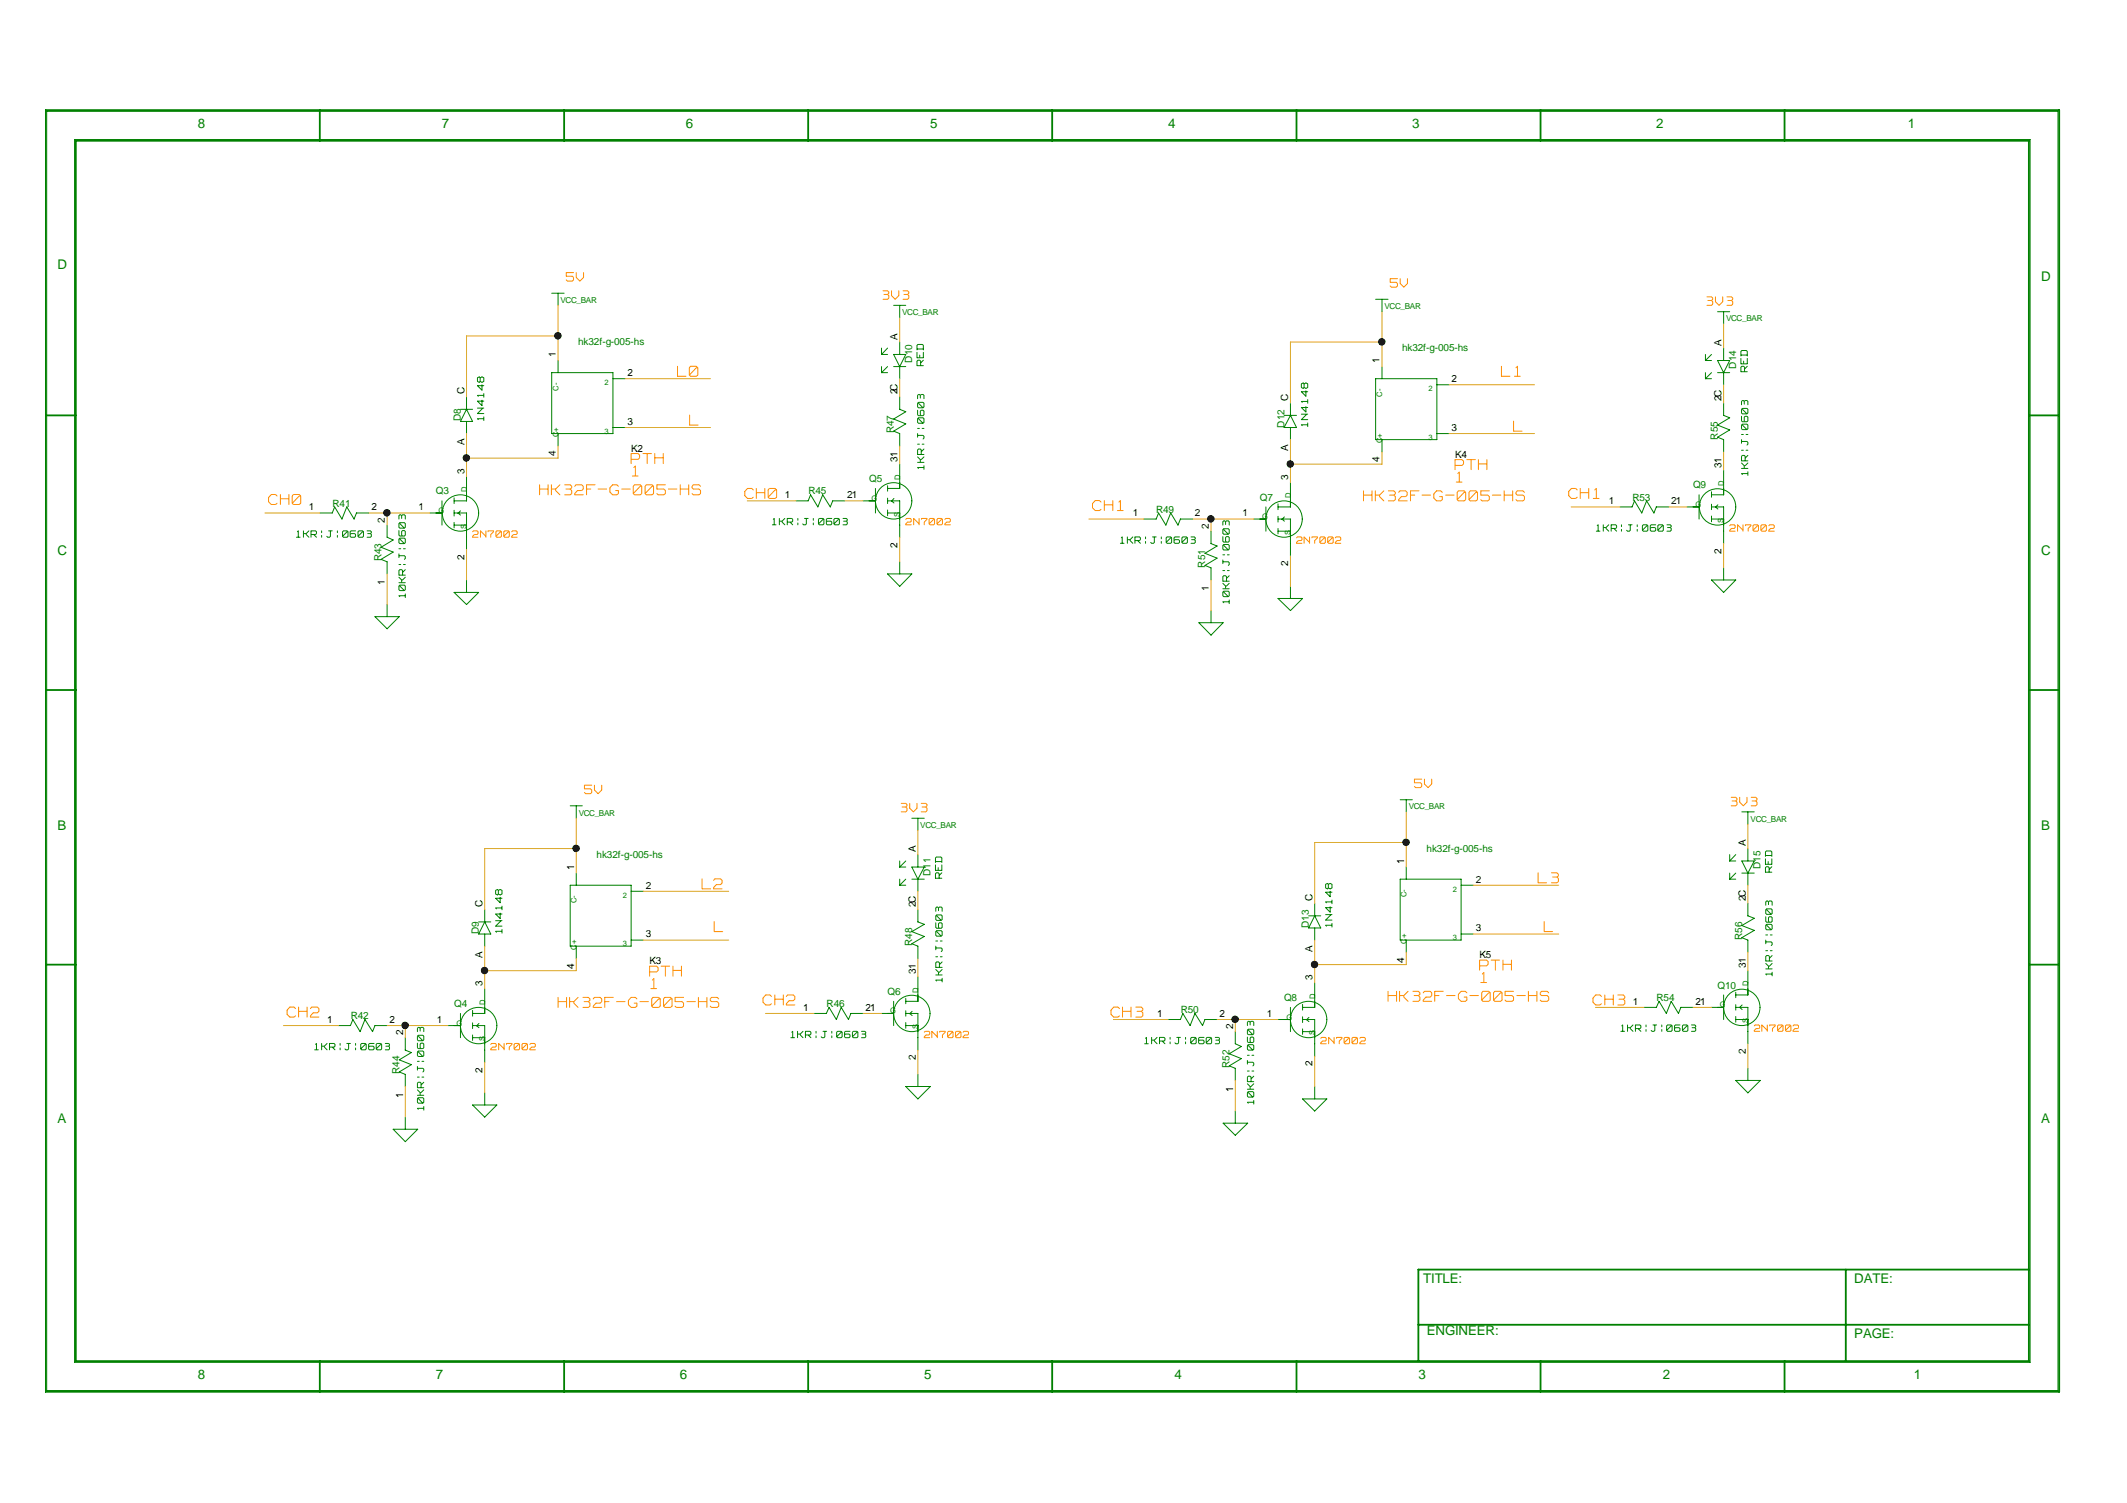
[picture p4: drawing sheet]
<svg xmlns="http://www.w3.org/2000/svg" width="297mm" height="210mm" viewBox="0 0 297 210" stroke-linecap="round" stroke-linejoin="round" font-family="sans-serif">
<defs><g id="words">
<g font-size="2.7" fill="#fff">
<text x="94.6" y="52.8">L0</text>
<text x="209.7" y="52.8">L1</text>
<text x="96.3" y="59.7">L</text>
<text x="88.1" y="65">PTH</text>
<text x="203.2" y="65.9">PTH</text>
<text x="211.4" y="60.5">L</text>
<text x="37.5" y="70.8">CH0</text>
<text x="75.4" y="69.4">HK32F-G-005-HS</text>
<text x="88.3" y="66.8">1</text>
<text x="104" y="69.9">CH0</text>
<text x="152.6" y="71.6">CH1</text>
<text x="190.4" y="70.2">HK32F-G-005-HS</text>
<text x="203.4" y="67.6">1</text>
<text x="219.1" y="69.9">CH1</text>
<text x="98" y="124.4">L2</text>
<text x="214.8" y="123.6">L3</text>
<text x="99.7" y="130.4">L</text>
<text x="215.6" y="130.4">L</text>
<text x="90.7" y="136.6">PTH</text>
<text x="206.6" y="135.8">PTH</text>
<text x="206.8" y="137.5">1</text>
<text x="40.1" y="142.3">CH2</text>
<text x="77.9" y="141">HK32F-G-005-HS</text>
<text x="90.9" y="138.4">1</text>
<text x="106.6" y="140.6">CH2</text>
<text x="155.2" y="142.3">CH3</text>
<text x="193.8" y="140.1">HK32F-G-005-HS</text>
<text x="222.5" y="140.6">CH3</text>
</g>
<g font-size="2.3" fill="#fff">
<text x="79.1" y="39.5">5V</text>
<text x="194.1" y="40.3">5V</text>
<text x="123.1" y="42">3V3</text>
<text x="238.2" y="42.9">3V3</text>
<text x="81.6" y="111.1">5V</text>
<text x="125.6" y="113.6">3V3</text>
<text x="197.5" y="110.2">5V</text>
<text x="241.6" y="112.7">3V3</text>
</g>
<g font-size="2" fill="#fff">
<text x="129.3" y="51.1" transform="rotate(-90 129.3 51.1)">RED</text>
<text x="244.3" y="51.9" transform="rotate(-90 244.3 51.9)">RED</text>
<text x="67.9" y="58.7" transform="rotate(-90 67.9 58.7)">1N4148</text>
<text x="183" y="59.6" transform="rotate(-90 183 59.6)">1N4148</text>
<text x="129.4" y="65.5" transform="rotate(-90 129.4 65.5)">1KR|J|0603</text>
<text x="244.4" y="66.4" transform="rotate(-90 244.4 66.4)">1KR|J|0603</text>
<text x="56.9" y="83.5" transform="rotate(-90 56.9 83.5)">10KR|J|0603</text>
<text x="172" y="84.3" transform="rotate(-90 172 84.3)">10KR|J|0603</text>
<text x="131.9" y="122.7" transform="rotate(-90 131.9 122.7)">RED</text>
<text x="247.8" y="121.8" transform="rotate(-90 247.8 121.8)">RED</text>
<text x="70.4" y="130.3" transform="rotate(-90 70.4 130.3)">1N4148</text>
<text x="186.4" y="129.5" transform="rotate(-90 186.4 129.5)">1N4148</text>
<text x="131.9" y="137.1" transform="rotate(-90 131.9 137.1)">1KR|J|0603</text>
<text x="247.8" y="136.3" transform="rotate(-90 247.8 136.3)">1KR|J|0603</text>
<text x="59.5" y="155" transform="rotate(-90 59.5 155)">10KR|J|0603</text>
<text x="175.4" y="154.2" transform="rotate(-90 175.4 154.2)">10KR|J|0603</text>
</g>
<g font-size="1.9" fill="#008000">
<text x="27.6" y="17.9">8</text>
<text x="61.7" y="17.9">7</text>
<text x="95.8" y="17.9">6</text>
<text x="129.9" y="17.9">5</text>
<text x="163.2" y="17.9">4</text>
<text x="197.2" y="17.9">3</text>
<text x="231.3" y="17.9">2</text>
<text x="266.4" y="17.9">1</text>
<text x="8" y="37.5">D</text>
<text x="285" y="39.2">D</text>
<text x="8" y="77.6">C</text>
<text x="285" y="77.6">C</text>
<text x="8" y="115.9">B</text>
<text x="285" y="115.9">B</text>
<text x="8" y="156.8">A</text>
<text x="285" y="156.8">A</text>
<text x="198.8" y="179.2">TITLE:</text>
<text x="259" y="179.2">DATE:</text>
<text x="199.3" y="186.5">ENGINEER:</text>
<text x="259" y="186.8">PAGE:</text>
<text x="27.6" y="192.6">8</text>
<text x="60.9" y="192.6">7</text>
<text x="95" y="192.6">6</text>
<text x="129.1" y="192.6">5</text>
<text x="164" y="192.6">4</text>
<text x="198.1" y="192.6">3</text>
<text x="232.2" y="192.6">2</text>
<text x="267.3" y="192.6">1</text>
</g>
<g font-size="1.7" fill="#fff">
<text x="41.4" y="75.2">1KR|J|0603</text>
<text x="66" y="75.2">2N7002</text>
<text x="107.9" y="73.5">1KR|J|0603</text>
<text x="126.5" y="73.5">2N7002</text>
<text x="156.5" y="76">1KR|J|0603</text>
<text x="181.1" y="76">2N7002</text>
<text x="222.9" y="74.4">1KR|J|0603</text>
<text x="241.6" y="74.4">2N7002</text>
<text x="43.9" y="146.8">1KR|J|0603</text>
<text x="68.5" y="146.8">2N7002</text>
<text x="110.4" y="145.1">1KR|J|0603</text>
<text x="129.1" y="145.1">2N7002</text>
<text x="159.9" y="145.9">1KR|J|0603</text>
<text x="184.4" y="145.9">2N7002</text>
<text x="226.4" y="144.2">1KR|J|0603</text>
<text x="245" y="144.2">2N7002</text>
</g>
<g font-size="1.4">
<text x="125.3" y="47.4" transform="rotate(-90 125.3 47.4)">A</text>
<text x="77.6" y="49.9" transform="rotate(-90 77.6 49.9)">1</text>
<text x="87.6" y="52.5">2</text>
<text x="192.7" y="50.7" transform="rotate(-90 192.7 50.7)">1</text>
<text x="202.7" y="53.4">2</text>
<text x="240.4" y="48.3" transform="rotate(-90 240.4 48.3)">A</text>
<text x="64.9" y="55.1" transform="rotate(-90 64.9 55.1)">C</text>
<text x="87.6" y="59.3">3</text>
<text x="125.3" y="55.1" transform="rotate(-90 125.3 55.1)">2C</text>
<text x="179.9" y="56" transform="rotate(-90 179.9 56)">C</text>
<text x="240.4" y="56" transform="rotate(-90 240.4 56)">2C</text>
<text x="64.9" y="62.2" transform="rotate(-90 64.9 62.2)">A</text>
<text x="77.6" y="63.7" transform="rotate(-90 77.6 63.7)">4</text>
<text x="88.1" y="63.1">K2</text>
<text x="125.3" y="64.5" transform="rotate(-90 125.3 64.5)">31</text>
<text x="179.9" y="63" transform="rotate(-90 179.9 63)">A</text>
<text x="192.7" y="64.5" transform="rotate(-90 192.7 64.5)">4</text>
<text x="202.7" y="60.2">3</text>
<text x="203.2" y="63.9">K4</text>
<text x="240.4" y="65.3" transform="rotate(-90 240.4 65.3)">31</text>
<text x="43.1" y="71.3">1</text>
<text x="51.9" y="71.3">2</text>
<text x="58.5" y="71.3">1</text>
<text x="64.9" y="66.2" transform="rotate(-90 64.9 66.2)">3</text>
<text x="109.6" y="69.6">1</text>
<text x="118.3" y="69.6">21</text>
<text x="179.9" y="67" transform="rotate(-90 179.9 67)">3</text>
<text x="224.7" y="70.4">1</text>
<text x="233.4" y="70.4">21</text>
<text x="53.8" y="73" transform="rotate(-90 53.8 73)">2</text>
<text x="125.3" y="76.5" transform="rotate(-90 125.3 76.5)">2</text>
<text x="158.2" y="72.1">1</text>
<text x="166.9" y="72.1">2</text>
<text x="168.8" y="73.8" transform="rotate(-90 168.8 73.8)">2</text>
<text x="173.5" y="72.1">1</text>
<text x="240.4" y="77.3" transform="rotate(-90 240.4 77.3)">2</text>
<text x="53.8" y="81.7" transform="rotate(-90 53.8 81.7)">1</text>
<text x="64.9" y="78.2" transform="rotate(-90 64.9 78.2)">2</text>
<text x="168.8" y="82.6" transform="rotate(-90 168.8 82.6)">1</text>
<text x="179.9" y="79.1" transform="rotate(-90 179.9 79.1)">2</text>
<text x="127.9" y="119" transform="rotate(-90 127.9 119)">A</text>
<text x="243.8" y="118.2" transform="rotate(-90 243.8 118.2)">A</text>
<text x="80.2" y="121.5" transform="rotate(-90 80.2 121.5)">1</text>
<text x="90.2" y="124.1">2</text>
<text x="183.3" y="125.8" transform="rotate(-90 183.3 125.8)">C</text>
<text x="196.1" y="120.6" transform="rotate(-90 196.1 120.6)">1</text>
<text x="206.1" y="123.2">2</text>
<text x="243.8" y="125.8" transform="rotate(-90 243.8 125.8)">2C</text>
<text x="67.4" y="126.7" transform="rotate(-90 67.4 126.7)">C</text>
<text x="90.2" y="130.9">3</text>
<text x="127.9" y="126.7" transform="rotate(-90 127.9 126.7)">2C</text>
<text x="206.1" y="130.1">3</text>
<text x="67.4" y="137.8" transform="rotate(-90 67.4 137.8)">3</text>
<text x="67.4" y="133.7" transform="rotate(-90 67.4 133.7)">A</text>
<text x="80.2" y="135.3" transform="rotate(-90 80.2 135.3)">4</text>
<text x="90.7" y="134.7">K3</text>
<text x="127.9" y="136.1" transform="rotate(-90 127.9 136.1)">31</text>
<text x="183.3" y="136.9" transform="rotate(-90 183.3 136.9)">3</text>
<text x="183.3" y="132.9" transform="rotate(-90 183.3 132.9)">A</text>
<text x="196.1" y="134.4" transform="rotate(-90 196.1 134.4)">4</text>
<text x="206.6" y="133.8">K5</text>
<text x="243.8" y="135.2" transform="rotate(-90 243.8 135.2)">31</text>
<text x="45.7" y="142.8">1</text>
<text x="54.4" y="142.8">2</text>
<text x="61" y="142.8">1</text>
<text x="112.1" y="141.2">1</text>
<text x="120.9" y="141.2">21</text>
<text x="161.6" y="142">1</text>
<text x="170.3" y="142">2</text>
<text x="172.2" y="143.7" transform="rotate(-90 172.2 143.7)">2</text>
<text x="176.9" y="142">1</text>
<text x="228" y="140.3">1</text>
<text x="236.8" y="140.3">21</text>
<text x="56.3" y="144.6" transform="rotate(-90 56.3 144.6)">2</text>
<text x="67.4" y="149.8" transform="rotate(-90 67.4 149.8)">2</text>
<text x="127.9" y="148.1" transform="rotate(-90 127.9 148.1)">2</text>
<text x="183.3" y="148.9" transform="rotate(-90 183.3 148.9)">2</text>
<text x="243.8" y="147.2" transform="rotate(-90 243.8 147.2)">2</text>
<text x="56.3" y="153.3" transform="rotate(-90 56.3 153.3)">1</text>
<text x="172.2" y="152.5" transform="rotate(-90 172.2 152.5)">1</text>
</g>
<g font-size="1.4" fill="#008000">
<text x="80.7" y="48.2">hk32f-g-005-hs</text>
<text x="127.4" y="50.6" transform="rotate(-90 127.4 50.6)">D10</text>
<text x="195.8" y="49.1">hk32f-g-005-hs</text>
<text x="242.4" y="51.5" transform="rotate(-90 242.4 51.5)">D14</text>
<text x="64.3" y="58.9" transform="rotate(-90 64.3 58.9)">D8</text>
<text x="179.4" y="59.7" transform="rotate(-90 179.4 59.7)">D12</text>
<text x="124.8" y="60.5" transform="rotate(-90 124.8 60.5)">R47</text>
<text x="239.9" y="61.4" transform="rotate(-90 239.9 61.4)">R55</text>
<text x="46.4" y="70.8">R41</text>
<text x="60.9" y="69.1">Q3</text>
<text x="112.9" y="69.1">R45</text>
<text x="121.4" y="67.3">Q5</text>
<text x="161.5" y="71.6">R49</text>
<text x="175.9" y="69.9">Q7</text>
<text x="228" y="69.9">R53</text>
<text x="236.4" y="68.2">Q9</text>
<text x="53.3" y="78.4" transform="rotate(-90 53.3 78.4)">R43</text>
<text x="168.3" y="79.3" transform="rotate(-90 168.3 79.3)">R51</text>
<text x="83.3" y="119.8">hk32f-g-005-hs</text>
<text x="199.2" y="119">hk32f-g-005-hs</text>
<text x="130" y="122.4" transform="rotate(-90 130 122.4)">D11</text>
<text x="245.9" y="121.4" transform="rotate(-90 245.9 121.4)">D15</text>
<text x="66.9" y="130.4" transform="rotate(-90 66.9 130.4)">D9</text>
<text x="182.8" y="129.6" transform="rotate(-90 182.8 129.6)">D13</text>
<text x="243.3" y="131.2" transform="rotate(-90 243.3 131.2)">R56</text>
<text x="127.4" y="132.1" transform="rotate(-90 127.4 132.1)">R48</text>
<text x="49" y="142.3">R42</text>
<text x="63.4" y="140.6">Q4</text>
<text x="115.4" y="140.6">R46</text>
<text x="124" y="138.9">Q6</text>
<text x="164.9" y="141.5">R50</text>
<text x="179.3" y="139.8">Q8</text>
<text x="231.4" y="139.8">R54</text>
<text x="239.9" y="138.1">Q10</text>
<text x="171.7" y="149.2" transform="rotate(-90 171.7 149.2)">R52</text>
<text x="55.8" y="150" transform="rotate(-90 55.8 150)">R44</text>
</g>
<g font-size="1.1" fill="#008000">
<text x="78.3" y="42.3">VCC_BAR</text>
<text x="126" y="44">VCC_BAR</text>
<text x="193.3" y="43.2">VCC_BAR</text>
<text x="241" y="44.8">VCC_BAR</text>
<text x="84.4" y="53.8">2</text>
<text x="78" y="54.5" transform="rotate(-90 78 54.5)">C-</text>
<text x="193" y="55.4" transform="rotate(-90 193 55.4)">C-</text>
<text x="199.5" y="54.6">2</text>
<text x="78" y="61.1" transform="rotate(-90 78 61.1)">C+</text>
<text x="84.4" y="60.6">3</text>
<text x="193" y="61.9" transform="rotate(-90 193 61.9)">C+</text>
<text x="199.5" y="61.4">3</text>
<text x="61.2" y="71.6">G</text>
<text x="65.2" y="68.7" transform="rotate(-90 65.2 68.7)">D</text>
<text x="121.7" y="69.9">G</text>
<text x="125.7" y="67" transform="rotate(-90 125.7 67)">D</text>
<text x="180.3" y="69.6" transform="rotate(-90 180.3 69.6)">D</text>
<text x="236.8" y="70.8">G</text>
<text x="240.7" y="67.9" transform="rotate(-90 240.7 67.9)">D</text>
<text x="65.2" y="73.8" transform="rotate(-90 65.2 73.8)">S</text>
<text x="125.6" y="72.2" transform="rotate(-90 125.6 72.2)">S</text>
<text x="176.3" y="72.5">G</text>
<text x="180.2" y="74.7" transform="rotate(-90 180.2 74.7)">S</text>
<text x="240.7" y="73" transform="rotate(-90 240.7 73)">S</text>
<text x="80.8" y="113.9">VCC_BAR</text>
<text x="196.7" y="113">VCC_BAR</text>
<text x="128.5" y="115.6">VCC_BAR</text>
<text x="244.5" y="114.7">VCC_BAR</text>
<text x="87" y="125.4">2</text>
<text x="196.4" y="125.3" transform="rotate(-90 196.4 125.3)">C-</text>
<text x="202.9" y="124.5">2</text>
<text x="80.5" y="126.1" transform="rotate(-90 80.5 126.1)">C-</text>
<text x="196.4" y="131.8" transform="rotate(-90 196.4 131.8)">C+</text>
<text x="202.9" y="131.3">3</text>
<text x="80.5" y="132.6" transform="rotate(-90 80.5 132.6)">C+</text>
<text x="87" y="132.1">3</text>
<text x="244.1" y="137.7" transform="rotate(-90 244.1 137.7)">D</text>
<text x="63.8" y="143.2">G</text>
<text x="67.7" y="140.3" transform="rotate(-90 67.7 140.3)">D</text>
<text x="124.3" y="141.5">G</text>
<text x="128.2" y="143.7" transform="rotate(-90 128.2 143.7)">S</text>
<text x="128.2" y="138.6" transform="rotate(-90 128.2 138.6)">D</text>
<text x="179.7" y="142.4">G</text>
<text x="183.6" y="139.5" transform="rotate(-90 183.6 139.5)">D</text>
<text x="240.2" y="140.7">G</text>
<text x="244.1" y="142.9" transform="rotate(-90 244.1 142.9)">S</text>
<text x="67.7" y="145.4" transform="rotate(-90 67.7 145.4)">S</text>
<text x="183.6" y="144.6" transform="rotate(-90 183.6 144.6)">S</text>
</g>
</g></defs>
<g fill="none" stroke="#008000" stroke-width=".25">
<path d="M6.3 15.4h281.3v179h-281.3zM10.6 19.7h272.7v170.4h-272.7zM44.7 15.4v4.3M78.8 15.4v4.3M112.9 15.4v4.3M146.9 15.4v4.3M181.1 15.4v4.3M215.1 15.4v4.3M249.2 15.4v4.3M6.3 58h4.3M283.3 58h4.3M6.3 96.4h4.3"/>
<path d="M283.3 96.4h4.3M6.3 134.7h4.3M283.3 134.7h4.3M257.8 177.3v12.8M283.3 177.3h-85.2v12.8M44.7 190.1v4.3M78.8 190.1v4.3M112.9 190.1v4.3M146.9 190.1v4.3M181.1 190.1v4.3M198.1 185h85.2M215.1 190.1v4.3"/>
<path d="M249.2 190.1v4.3"/>
</g>
<g fill="none" stroke="#ff8c00" stroke-width=".14">
<path d="M79.1 39.1l.1 .2M79.1 38.1v.5M79.1 38.6h.8M79.1 38.1h1M79.3 39.3h.6M79.9 38.6l.2 .1M80.1 39.1l-.2 .2M80.1 38.8v.2M80.5 38.7l.4 .5M80.5 38.1v.6M81.5 38.1v.6M81.5 38.7l-.5 .6"/>
<path d="M194.1 39.9l.2 .2M194.1 38.9v.5M194.2 39.4h.7M194.2 38.9h1M195 39.4l.2 .2M195.2 39.9l-.2 .2M195.2 39.6v.3M195.5 39.6l.5 .5M195.5 38.9v.7M196.6 38.9v.7M196.6 39.6l-.6 .5M94.6 51.2v1.3"/>
<path d="M94.7 52.5h1.1M96.3 52.4l.1 .1M96.3 51.4v.9M96.3 58v1.4M96.4 59.4h1.1M96.4 51.2l-.1 .2M96.5 52.5h.7M96.5 51.2h.7M97.2 51.4l-.9 .9M97.2 51.4h.2M97.2 51.2l.3 .2M97.5 52.4l-.3 .1"/>
<path d="M97.5 51.4v.9M123.3 41.8h.6M123.3 40.6h.6M123.4 41.1h.5M124 40.6l.1 .2M124 41.2l.1 .1M124.1 40.8v.1M124.1 41.3v.3M124.1 41.6l-.1 .2M124.1 41l-.1 .1M124.5 41.3l.5 .5M124.5 40.6v.6"/>
<path d="M125.5 40.6v.6M125.5 41.3l-.5 .5M126.1 41.8h.6M126.1 40.6h.6M126.2 41.1h.5M126.7 40.6l.2 .2M126.8 41.2l.1 .1M126.9 40.8v.1M126.9 41.3v.3M126.9 41.6l-.2 .2M126.9 41l-.2 .1M194.4 40.1h.5"/>
<path d="M209.7 51.2v1.3M209.7 52.5h1.2M211.4 58.8v1.4M211.5 52.5h.8M211.9 51.2l-.2 .2M211.9 51.2v1.3M238.4 42.6h.6M238.4 41.5h.6M238.5 42h.5M239 41.5l.2 .1M239.1 42l.1 .1M239.2 41.7v.1"/>
<path d="M239.2 42.2v.2M239.2 42.5l-.2 .1M239.2 41.8l-.2 .2M239.6 42.1l.4 .5M239.6 41.5v.6M240.6 41.5v.6M240.6 42.1l-.5 .5M241.2 42.6h.6M241.2 41.5h.6M241.3 42h.5M241.8 41.5l.2 .1M241.9 42l.1 .1"/>
<path d="M242 41.7v.1M242 42.2v.2M242 42.5l-.2 .1M242 41.8l-.2 .2M37.5 69.5v.5M37.5 70.1l.4 .4M37.9 69.1l-.4 .4M37.9 70.5h.5M37.9 69.1h.5M38.5 69.1l.2 .2M38.7 70.3l-.2 .2M39.2 69.1v1.4"/>
<path d="M39.2 69.7h1.1M40.3 69.1v1.4M40.8 70.3l.2 .2M40.8 69.3v.9M41 69.1l-.2 .2M41 70.5h.7M41 69.1h.7M41.7 69.3l-.8 .9M41.8 69.3h.2M41.8 69.1l.2 .2M42 70.3l-.2 .2M42 69.3v.9"/>
<path d="M66 74.9v.1M66 75h.8M66.1 74.1l-.1 .2M66.2 74.1h.4M66.3 74.6l-.3 .3M66.3 74.6h.3M66.6 74.1l.2 .2M66.8 74.3v.2M66.8 74.5l-.2 .1M67.1 74.1l.7 .8M67.1 74.2v.8M67.9 74.1v.9"/>
<path d="M68.2 74.1v.2M68.2 74.1h.7M68.5 74.7v.3M68.9 74.3l-.4 .3M68.9 74.1v.2M69.3 74.9l.1 .1M69.3 74.3v.6M69.4 74.1l-.1 .2M69.4 74.1h.4M69.4 75h.4M69.8 74.3l-.5 .6M69.9 74.3h.1"/>
<path d="M69.9 74.1l.1 .2M70 74.9l-.1 .1M70 74.3v.6M70.4 74.9l.1 .1M70.4 74.3v.6M70.5 74.1l-.1 .2M70.5 74.1h.5M70.5 75h.5M71 74.3l-.6 .6M71 74.3h.1M71 74.1l.1 .2M71.1 74.9l-.1 .1"/>
<path d="M71.1 74.3v.6M71.5 74.9v.1M71.5 75h.7M71.6 74.1l-.1 .2M71.6 74.1h.5M71.7 74.6l-.2 .3M71.8 74.6h.3M72.1 74.1l.1 .2M72.2 74.3v.2M72.2 74.5l-.1 .1M75.4 67.7v1.4M75.4 68.3h1.1"/>
<path d="M76.5 67.7v1.4M77 67.7v1.4M77 68.3h.6M77.6 68.3v.2M77.6 68.6l.6 .5M78.2 67.7l-.6 .6M78.9 67.7h.7M78.9 69.1h.7M79 68.3h.6M79.6 67.7l.2 .2M79.7 68.3l.1 .2M79.8 68v.1"/>
<path d="M79.8 68.6v.3M79.8 68.9l-.2 .2M79.8 68.1l-.2 .2M80.3 69v.1M80.3 69.1h1.1M80.4 67.7l-.1 .2M80.5 67.7h.7M80.6 68.5l-.3 .4M80.7 68.5h.5M81.2 67.7l.2 .2M81.4 68v.3M81.4 68.3l-.2 .2"/>
<path d="M81.9 67.7h1.2M81.9 67.7v1.4M82 68.3h.5M83.5 68.3h1.2M85.2 68.7l.4 .4M85.2 68.2v.5M85.6 67.7l-.4 .4M85.6 67.7h.5M85.6 69.1h.5M86 68.5h.3M86.1 67.7l.3 .2M86.4 68.9l-.3 .2"/>
<path d="M86.4 68.5v.4M86.8 68.3h1.2M88.1 63.3h1M88.1 63.4v1.3M88.2 64.1h.9M88.3 66.5h.8M88.4 68.9l.2 .2M88.4 68v.9M88.6 67.7l-.2 .2M88.6 67.7h.8M88.6 69.1h.8M88.7 65.1l-.2 .2"/>
<path d="M88.7 65.1v1.3M89.1 63.3l.2 .3M89.3 63.9l-.2 .2M89.3 63.6v.3M89.4 68l-.9 .9M89.4 67.9h.2M89.4 67.7l.2 .2M89.6 68.9l-.2 .2M89.6 68v.9M89.8 63.3h1.2M90.1 68.9l.2 .2M90.1 68v.9"/>
<path d="M90.3 67.7l-.2 .2M90.3 67.7h.7M90.3 69.1h.7M90.4 63.4v1.3M91 68l-.9 .9M91.1 67.9h.1M91.1 67.7l.2 .2M91.3 68.9l-.2 .2M91.3 68v.9M91.4 63.3v1.4M91.5 63.9h1.1M91.7 68.9l.2 .2"/>
<path d="M91.7 67.7v.6M91.8 67.7h1.1M91.8 68.3h.9M91.9 69.1h.8M92.6 63.3v1.4M92.7 68.3l.2 .2M92.9 68.9l-.2 .2M92.9 68.6v.3M93.3 68.3h1.2M95 67.7v1.4M95 68.3h1.1M96.2 67.7v1.4"/>
<path d="M96.6 67.9v.2M96.6 68.1l.2 .2M96.6 68.9l.2 .2M96.8 67.7l-.1 .2M96.9 67.7h.7M96.9 68.3h.7M96.9 69.1h.7M97.6 67.7l.2 .2M97.6 68.3l.2 .2M97.8 68.6v.3M97.8 68.9l-.2 .2M104 68.7v.5"/>
<path d="M104 69.2l.4 .4M104.4 68.2l-.4 .4M104.4 69.6h.5M104.4 68.2h.5M105 68.2l.2 .2M105.2 69.4l-.2 .2M105.6 68.2v1.4M105.7 68.8h1.1M106.8 68.2v1.4M107.3 69.4l.1 .2M107.3 68.5v.9M107.4 68.2l-.1 .2"/>
<path d="M107.5 69.6h.7M107.5 68.2h.7M108.2 68.5l-.9 .9M108.2 68.4h.2M108.2 68.2l.3 .2M108.5 69.4l-.3 .2M108.5 68.5v.9M126.5 73.2v.1M126.5 73.3h.8M126.6 72.4l-.1 .1M126.7 72.4h.4M126.7 72.9l-.2 .3"/>
<path d="M126.8 72.9h.3M127.1 72.4l.2 .1M127.3 72.6v.1M127.3 72.8l-.2 .1M127.6 72.4l.7 .7M127.6 72.4v.9M128.4 72.4v.9M128.7 72.4v.1M128.7 72.4h.7M129.1 73v.3M129.4 72.6l-.3 .3M129.5 72.4v.1"/>
<path d="M129.8 73.2l.1 .1M129.8 72.6v.5M129.9 72.4l-.1 .1M129.9 72.4h.4M129.9 73.3h.4M130.3 72.6l-.5 .5M130.4 72.5h.1M130.4 72.4l.1 .1M130.5 73.2l-.1 .1M130.5 72.6v.5M130.9 73.2l.1 .1M130.9 72.6v.5"/>
<path d="M131 72.4l-.1 .1M131 72.4h.4M131 73.3h.4M131.4 72.6l-.5 .5M131.5 72.5h.1M131.5 72.4l.1 .1M131.6 73.2l-.1 .1M131.6 72.6v.5M132 73.2v.1M132 73.3h.7M132.1 72.4l-.1 .1M132.1 72.4h.4"/>
<path d="M132.2 72.9l-.2 .3M132.2 72.9h.3M132.6 72.4l.1 .1M132.7 72.6v.1M132.7 72.8l-.1 .1M152.6 70.4v.5M152.6 70.9l.4 .4M153 69.9l-.4 .4M153 71.3h.5M153 69.9h.5M153.5 69.9l.3 .2M153.8 71.1l-.3 .2"/>
<path d="M154.2 69.9v1.4M154.3 70.5h1.1M155.4 69.9v1.4M156 71.3h.8M156.5 69.9l-.2 .2M156.5 69.9v1.4M181.1 75.8v.1M181.1 75.9h.7M181.2 75l-.1 .1M181.2 75h.5M181.3 75.5l-.2 .2M181.4 75.5h.3"/>
<path d="M181.7 75l.1 .1M181.8 75.2v.1M181.8 75.4l-.1 .1M182.1 75l.7 .7M182.1 75v.9M182.9 75v.9M183.2 75v.1M183.3 75h.6M183.6 75.5v.4M183.9 75.2l-.3 .3M184 75v.1M184.3 75.7l.1 .2"/>
<path d="M184.3 75.2v.5M184.4 75l-.1 .1M184.5 75h.4M184.5 75.9h.4M184.9 75.2l-.5 .5M185 75.1h.1M185 75l.1 .1M185.1 75.7l-.1 .2M185.1 75.2v.5M185.4 75.7l.1 .2M185.4 75.2v.5M185.5 75l-.1 .1"/>
<path d="M185.6 75h.4M185.6 75.9h.4M186 75.2l-.5 .5M186.1 75.1h.1M186.1 75l.1 .1M186.2 75.7l-.1 .2M186.2 75.2v.5M186.5 75.8v.1M186.5 75.9h.7M186.6 75l-.1 .1M186.6 75h.5M186.7 75.5l-.2 .2"/>
<path d="M186.8 75.5h.3M187.1 75l.1 .1M187.2 75.2v.1M187.2 75.4l-.1 .1M190.4 68.6v1.3M190.5 69.1h1.1M191.6 68.6v1.3M192.1 68.6v1.3M192.1 69.1h.5M192.7 69.2v.2M192.7 69.4l.6 .5M193.3 68.6l-.6 .5"/>
<path d="M193.9 68.6h.7M193.9 69.9h.7M194.1 69.1h.5M194.6 68.6l.3 .2M194.7 69.2l.2 .2M194.9 68.8v.1M194.9 69.4v.3M194.9 69.8l-.3 .1M194.9 69l-.3 .1M195.3 69.8v.1M195.4 69.9h1.1M195.5 68.6l-.2 .2"/>
<path d="M195.5 68.6h.8M195.7 69.4l-.4 .4M195.7 69.4h.6M196.3 68.6l.2 .2M196.5 68.8v.3M196.5 69.1l-.2 .3M197 68.6h1.2M197 68.6v1.3M197 69.1h.6M198.6 69.1h1.2M200.2 69v.5M200.2 69.6l.4 .3"/>
<path d="M200.6 68.6l-.4 .4M200.7 68.6h.5M200.7 69.9h.5M201 69.4h.4M201.2 68.6l.2 .2M201.4 69.8l-.2 .1M201.4 69.4v.3M201.9 69.1h1.2M203.2 64.2h.9M203.2 64.2v1.4M203.2 65h.9M203.4 67.3h.8"/>
<path d="M203.5 69.8l.2 .1M203.5 68.8v.9M203.7 68.6l-.2 .2M203.7 68.6h.7M203.7 69.9h.7M203.8 65.9l-.2 .2M203.8 66v1.3M204.2 64.2l.2 .2M204.4 64.8l-.2 .2M204.4 64.4v.3M204.4 68.8l-.9 .9M204.5 68.8h.1"/>
<path d="M204.5 68.6l.2 .2M204.7 69.8l-.2 .1M204.7 68.8v.9M204.9 64.2h1.1M205.1 69.8l.2 .1M205.1 68.8v.9M205.3 68.6l-.2 .2M205.4 68.6h.7M205.4 69.9h.7M205.4 64.2v1.4M206.1 68.8l-.9 .9M206.1 68.8h.2"/>
<path d="M206.1 68.6l.2 .2M206.3 69.8l-.2 .1M206.3 68.8v.9M206.5 64.2v1.4M206.5 64.8h1.1M206.8 69.8l.2 .1M206.8 68.6v.5M206.8 68.6h1.2M206.8 69.1h.9M207 69.9h.7M207.6 64.2v1.4M207.8 69.1l.2 .3"/>
<path d="M208 69.8l-.2 .1M208 69.4v.3M208.4 69.1h1.2M210.1 68.6v1.3M210.1 69.1h1.1M211.2 68.6v1.3M211.4 60.2h1.2M211.7 68.8v.1M211.7 69l.2 .1M211.7 69.8l.2 .1M211.9 68.6l-.1 .1M211.9 68.6h.7"/>
<path d="M211.9 69.1h.7M211.9 69.9h.7M212.7 68.6l.2 .2M212.7 69.1l.2 .3M212.9 69.4v.3M212.9 69.8l-.2 .1M219.1 68.7v.5M219.1 69.2l.4 .4M219.5 68.2l-.4 .4M219.5 69.6h.5M219.5 68.2h.5M220 68.2l.3 .2"/>
<path d="M220.3 69.4l-.3 .2M220.7 68.2v1.4M220.7 68.8h1.1M221.9 68.2v1.4M222.5 69.6h.8M222.9 68.2l-.2 .2M222.9 68.3v1.3M241.6 74.1v.1M241.6 74.2h.7M241.7 73.3l-.1 .1M241.7 73.3h.4M241.8 73.8l-.2 .3"/>
<path d="M241.9 73.8h.2M242.2 73.3l.1 .1M242.3 73.5v.1M242.3 73.7l-.1 .1M242.7 73.3l.7 .7M242.7 73.3v.9M243.4 73.3v.9M243.8 73.3v.1M243.8 73.3h.7M244.1 73.8v.4M244.5 73.5l-.4 .3M244.5 73.3v.1"/>
<path d="M244.8 74.1l.1 .1M244.8 73.5v.5M244.9 73.3l-.1 .1M245 73.3h.4M245 74.2h.4M245.4 73.5l-.5 .5M245.4 73.4h.1M245.4 73.3l.2 .1M245.6 74.1l-.2 .1M245.6 73.5v.5M245.9 74.1l.1 .1M245.9 73.5v.5"/>
<path d="M246 73.3l-.1 .1M246.1 73.3h.4M246.1 74.2h.4M246.5 73.5l-.5 .5M246.5 73.4h.1M246.5 73.3l.2 .1M246.7 74.1l-.2 .1M246.7 73.5v.5M247 74.1v.1M247.1 74.2h.7M247.1 73.3l-.1 .1M247.2 73.3h.4"/>
<path d="M247.3 73.8l-.3 .3M247.3 73.8h.3M247.6 73.3l.2 .1M247.8 73.5v.1M247.8 73.7l-.2 .1M81.6 110.7l.2 .1M81.6 109.7v.5M81.7 110.2h.7M81.7 109.7h.9M81.8 110.8h.6M82.5 110.2l.1 .1M82.6 110.7l-.1 .1"/>
<path d="M82.6 110.4v.2M83 110.3l.5 .5M83 109.7v.6M84 109.7v.6M84 110.3l-.5 .5M125.9 113.4h.5M125.9 112.2h.5M126 112.7h.4M126.5 112.2l.2 .2M126.5 112.7l.2 .2M126.7 112.4v.1M126.7 112.9v.3"/>
<path d="M126.7 113.2l-.2 .2M126.7 112.5l-.2 .2M127 112.9l.5 .4M127 112.2v.6M128.1 112.2v.6M128.1 112.9l-.5 .5M128.7 113.4h.5M128.7 112.2h.5M128.8 112.7h.4M129.3 112.2l.2 .2M129.3 112.7l.2 .2M129.5 112.4v.1"/>
<path d="M129.5 112.9v.3M129.5 113.2l-.2 .2M129.5 112.5l-.2 .2M197.5 109.8l.2 .2M197.5 108.8v.5M197.6 109.3h.7M197.6 108.8h.9M197.7 110h.6M198.4 109.3l.1 .2M198.5 109.8l-.1 .2M198.5 109.5v.3M198.9 109.5l.5 .5"/>
<path d="M198.9 108.8v.6M199.9 108.8v.6M199.9 109.5l-.5 .5M241.8 112.5h.6M241.8 111.4h.6M241.9 111.9h.5M242.4 111.4l.2 .1M242.4 111.9l.2 .1M242.6 111.6h.1M242.6 112.1v.2M242.6 112.4l-.2 .1M242.6 111.7l-.2 .2"/>
<path d="M243 112l.4 .5M243 111.4v.6M244 111.4v.6M244 112l-.5 .5M244.6 112.5h.6M244.6 111.4h.6M244.7 111.9h.5M245.2 111.4l.2 .1M245.2 111.9l.2 .1M245.4 111.6h.1M245.4 112.1v.2M245.4 112.4l-.2 .1"/>
<path d="M245.4 111.7l-.2 .2M77.9 139.3v1.4M78 139.9h1.1M79.1 139.3v1.4M79.5 139.3v1.4M79.6 139.9h.5M80.1 139.9v.2M80.7 139.3l-.6 .6M81.4 139.3h.7M81.6 139.9h.5M82.2 139.3l.2 .2M82.2 139.9l.2 .2"/>
<path d="M82.4 139.5v.2M82.4 139.7l-.2 .2M83 139.3l-.2 .2M83.1 139.3h.7M83.8 139.3l.2 .2M84 139.5v.3M84 139.9l-.2 .2M84.5 139.3h1.1M84.5 139.3v1.4M84.5 139.9h.5M86.1 139.9h1.2M87.8 139.8v.5"/>
<path d="M88.1 139.3l-.3 .4M88.2 139.3h.5M88.7 139.3l.2 .2M89.4 139.9h1.2M90.7 134.9h1M90.7 135v1.3M90.8 135.7h.9M90.9 138.1h.8M91 139.5v1M91.2 139.3l-.2 .2M91.2 139.3h.7M91.3 136.7l-.2 .2"/>
<path d="M91.3 136.7v1.3M91.7 134.9l.2 .2M91.9 135.5l-.2 .2M91.9 135.2v.3M91.9 139.5l-.8 1M92 139.5h.2M92 139.3l.2 .2M92.2 139.5v1M92.3 134.9h1.2M92.7 139.5v1M92.8 139.3l-.1 .2M92.9 139.3h.7"/>
<path d="M92.9 135v1.3M93.6 139.5l-.9 1M93.6 139.5h.2M93.6 139.3l.3 .2M93.9 139.5v1M94 134.9v1.4M94 135.5h1.1M94.3 139.3v.6M94.3 139.3h1.2M94.3 139.9h.9M95.2 134.9v1.4M95.2 139.9l.3 .2"/>
<path d="M95.9 139.9h1.2M97.5 139.3v1.4M97.6 139.9h1.1M98 122.7v1.4M98.1 124.1h1.1M98.7 139.3v1.4M99.2 139.5v.2M99.2 139.7l.2 .2M99.4 139.3l-.2 .2M99.4 139.3h.7M99.4 139.9h.7M99.7 124v.1"/>
<path d="M99.7 124.1h1.1M99.7 128.7v1.4M99.8 130.1h1.1M99.8 122.7l-.1 .3M99.9 122.7h.7M100 123.5l-.3 .5M100.1 123.5h.5M100.2 139.3l.2 .2M100.2 139.9l.2 .2M100.6 122.7l.2 .3M100.8 123v.3M100.8 123.3l-.2 .2"/>
<path d="M106.6 139.4v.5M106.6 140l.3 .3M106.9 139l-.3 .4M107 139h.5M107.5 139l.2 .2M108.2 139v1.3M108.2 139.5h1.1M109.4 139v1.3M110 139l-.2 .2M110 139h.7M110.2 139.8l-.4 .4M110.2 139.8h.5"/>
<path d="M110.8 139l.2 .2M111 139.2v.3M111 139.5l-.2 .3M193.8 138.4v1.4M193.9 139h1.1M195 138.4v1.4M195.5 138.4v1.4M195.5 139h.5M196 139.1v.1M196.1 139.3l.5 .5M196.6 138.4l-.6 .6M197.3 138.4h.7"/>
<path d="M197.3 139.8h.7M197.5 139h.5M198.1 138.4l.2 .3M198.1 139.1l.2 .1M198.3 138.7v.1M198.3 139.3v.3M198.3 139.7l-.2 .1M198.3 138.9l-.2 .1M198.8 139.7v.1M198.8 139.8h1.1M198.9 138.4l-.1 .3M199 138.4h.7"/>
<path d="M199.1 139.2l-.3 .5M199.2 139.2h.5M199.7 138.4l.2 .3M199.9 138.7v.3M199.9 139l-.2 .2M200.4 138.4h1.1M200.4 138.5v1.3M200.4 139h.6M202 139h1.2M203.7 138.9v.5M203.7 139.5l.3 .3M204 138.4l-.3 .5"/>
<path d="M204.1 138.4h.5M204.1 139.8h.5M204.5 139.2h.3M204.6 138.4l.3 .3M204.9 139.7l-.3 .1M204.9 139.2v.4M205.3 139h1.2M206.6 134.1h1M206.6 134.1v1.4M206.7 134.9h.9M206.8 137.2h.8M206.9 139.7l.2 .1"/>
<path d="M206.9 138.7v.9M207.1 138.4l-.2 .3M207.1 138.4h.8M207.1 139.8h.8M207.2 135.8l-.2 .2M207.2 135.9v1.3M207.6 134.1l.2 .2M207.8 134.7l-.2 .2M207.8 134.3v.3M207.9 138.7l-.9 .9M207.9 138.7h.2M207.9 138.4l.2 .3"/>
<path d="M208.1 139.7l-.2 .1M208.1 138.7v.9M208.2 134.1h1.2M208.6 139.7l.1 .1M208.6 138.7v.9M208.7 138.4l-.1 .3M208.8 138.4h.7M208.8 139.8h.7M208.8 134.1v1.4M209.5 138.7l-.9 .9M209.5 138.7h.2M209.5 138.4l.3 .3"/>
<path d="M209.8 139.7l-.3 .1M209.8 138.7v.9M209.9 134.1v1.4M209.9 134.7h1.1M210.2 139.7l.2 .1M210.2 138.4v.6M210.2 138.4h1.2M210.2 139h.9M210.4 139.8h.7M211.1 134.1v1.4M211.2 139l.2 .2M211.4 139.7l-.2 .1"/>
<path d="M211.4 139.3v.3M211.8 139h1.2M213.4 138.4v1.4M213.5 139h1.1M214.6 138.4v1.4M214.8 121.9v1.4M214.8 123.3h1.2M215.1 138.7v.1M215.1 138.9l.2 .1M215.1 139.7l.2 .1M215.3 138.4l-.2 .2M215.3 138.4h.7"/>
<path d="M215.3 139h.7M215.3 139.8h.7M215.6 128.7v1.4M215.7 130.1h1.1M216.1 138.4l.2 .3M216.1 139l.2 .2M216.3 139.3v.3M216.3 139.7l-.2 .1M216.7 123.3h.7M216.7 121.9h.7M216.8 122.5h.6M217.4 121.9l.2 .2"/>
<path d="M217.5 122.5l.1 .2M217.6 122.1v.2M217.6 122.7v.4M217.6 123.1l-.2 .2M217.6 122.3l-.2 .2M222.5 139.4v.5M222.5 140l.3 .3M222.8 139l-.3 .4M222.9 139h.5M223.4 139l.2 .2M224.1 139v1.3M224.2 139.5h1.1"/>
<path d="M225.3 139v1.3M225.9 139h.8M226.1 139.5h.6M226.7 139l.2 .2M226.7 139.6l.2 .2M226.9 139.2v.1M226.9 139.8v.3M226.9 139.4l-.2 .1M40.1 141.1v.5M40.1 141.7l.4 .3M40.5 140.6l-.4 .5M40.5 140.6h.5"/>
<path d="M40.5 142h.5M41.1 140.6l.2 .3M41.3 141.9l-.2 .1M41.7 140.6v1.4M41.7 141.2h1.1M42.9 140.6v1.4M43.3 141.9v.1M43.4 142h1.1M43.5 140.6l-.2 .3M43.6 140.6h.7M43.7 141.4l-.4 .5M43.8 141.4h.5"/>
<path d="M44.3 140.6l.2 .3M44.5 140.9v.3M44.5 141.2l-.2 .2M68.5 146.5v.1M68.6 146.6h.7M68.7 145.7l-.2 .2M68.7 145.7h.4M68.8 146.2l-.3 .3M68.8 146.2h.3M69.2 145.7l.1 .2M69.3 145.9v.2M69.3 146.1l-.1 .1"/>
<path d="M69.6 145.7l.8 .7M69.6 145.8v.8M70.4 145.7v.9M70.7 145.7v.2M70.8 145.7h.7M71.1 146.3v.3M71.5 145.9l-.4 .3M71.5 145.7v.2M71.8 146.5l.1 .1M71.8 145.9v.5M71.9 145.7l-.1 .2M72 145.7h.4"/>
<path d="M72 146.6h.4M72.4 145.9l-.6 .5M72.4 145.9h.1M72.4 145.7l.2 .2M72.6 146.5l-.2 .1M72.6 145.9v.5M72.9 146.5l.1 .1M72.9 145.9v.5M73 145.7l-.1 .2M73.1 145.7h.4M73.1 146.6h.4M73.5 145.9l-.6 .5"/>
<path d="M73.5 145.9h.1M73.5 145.7l.2 .2M73.7 146.5l-.2 .1M73.7 145.9v.5M74 146.5v.1M74 146.6h.8M74.1 145.7l-.1 .2M74.2 145.7h.4M74.3 146.2l-.3 .3M74.3 146.2h.3M74.6 145.7l.2 .2M74.8 145.9v.2"/>
<path d="M74.8 146.1l-.2 .1M80.2 140.1l.5 .6M81.4 140.7h.7M82.4 140.1v.4M82.4 140.5l-.2 .2M82.8 140.6v.1M82.9 140.7h1.1M83.2 140.1l-.4 .4M83.3 140.1h.5M87.8 140.3l.3 .4M88.2 140.7h.5M88.6 140.1h.3"/>
<path d="M88.9 140.5l-.2 .2M88.9 140.1v.4M91 140.5l.2 .2M91.2 140.7h.7M92.2 140.5l-.2 .2M92.7 140.5l.1 .2M92.9 140.7h.7M93.9 140.5l-.3 .2M94.3 140.5l.1 .2M94.5 140.7h.7M95.5 140.5l-.3 .2M95.5 140.1v.4"/>
<path d="M99.2 140.5l.2 .2M99.4 140.7h.7M100.4 140.1v.4M100.4 140.5l-.2 .2M107 140.3h.5M107.7 140.2l-.2 .1M109.8 140.2v.1M109.9 140.3h1.1M129.1 144.8v.1M129.1 144.9h.7M129.2 144l-.1 .2M129.2 144h.5"/>
<path d="M129.3 144.5l-.2 .3M129.4 144.5h.3M129.7 144l.1 .2M129.8 144.2v.2M129.8 144.4l-.1 .1M130.1 144l.8 .8M130.1 144.1v.8M130.9 144v.9M131.2 144v.2M131.3 144h.7M131.6 144.6v.3M132 144.2l-.4 .3"/>
<path d="M132 144v.2M132.3 144.8l.2 .1M132.3 144.2v.6M132.5 144l-.2 .2M132.5 144h.4M132.5 144.9h.4M132.9 144.2l-.5 .6M133 144.2h.1M133 144l.1 .2M133.1 144.8l-.1 .1M133.1 144.2v.6M133.4 144.8l.2 .1"/>
<path d="M133.4 144.2v.6M133.6 144l-.2 .2M133.6 144h.4M133.6 144.9h.4M134 144.2l-.5 .6M134.1 144.2h.1M134.1 144l.1 .2M134.2 144.8l-.1 .1M134.2 144.2v.6M134.5 144.8v.1M134.5 144.9h.8M134.6 144l-.1 .2"/>
<path d="M134.7 144h.4M134.7 144.5l-.2 .3M134.8 144.5h.3M135.1 144l.2 .2M135.3 144.2v.2M135.3 144.4l-.2 .1M155.2 141.1v.5M155.2 141.7l.3 .3M155.5 140.6l-.3 .5M155.6 140.6h.5M155.6 142h.5M156.1 140.6l.2 .3"/>
<path d="M156.3 141.9l-.2 .1M156.8 140.6v1.4M156.8 141.2h1.1M157.9 140.6v1.4M158.6 140.6h.7M158.6 142h.7M158.8 141.2h.5M159.4 140.6l.2 .3M159.4 141.3l.2 .1M159.6 140.9v.1M159.6 141.5v.3M159.6 141.9l-.2 .1"/>
<path d="M159.6 141.1l-.2 .1M184.4 145.7v.1M184.5 145.8h.7M184.6 144.9l-.2 .1M184.6 144.9h.4M184.7 145.4l-.3 .2M184.7 145.4h.3M185.1 144.9l.1 .1M185.2 145v.2M185.2 145.3l-.1 .1M185.5 144.9l.8 .7M185.5 144.9v.9"/>
<path d="M186.3 144.9v.9M186.6 144.9v.1M186.7 144.9h.7M187 145.4v.4M187.4 145l-.4 .4M187.4 144.9v.1M187.7 145.6l.1 .2M187.7 145v.6M187.8 144.9l-.1 .1M187.9 144.9h.4M187.9 145.8h.4M188.3 145l-.6 .6"/>
<path d="M188.3 145h.1M188.3 144.9l.2 .1M188.5 145.6l-.2 .2M188.5 145v.6M188.8 145.6l.1 .2M188.8 145v.6M188.9 144.9l-.1 .1M189 144.9h.4M189 145.8h.4M189.4 145l-.6 .6M189.4 145h.1M189.4 144.9l.2 .1"/>
<path d="M189.6 145.6l-.2 .2M189.6 145v.6M189.9 145.7v.1M189.9 145.8h.8M190 144.9l-.1 .1M190.1 144.9h.4M190.2 145.4l-.3 .2M190.2 145.4h.3M190.5 144.9l.2 .1M190.7 145v.2M190.7 145.3l-.2 .1M222.9 140.3h.5"/>
<path d="M223.6 140.2l-.2 .1M225.9 140.3h.8M226.9 140.2l-.2 .1M245 143.9v.1M245 144h.7M245.1 143.1l-.1 .2M245.2 143.1h.4M245.2 143.7l-.2 .2M245.3 143.7h.3M245.6 143.1l.1 .2M245.7 143.3v.2M245.7 143.5l-.1 .2"/>
<path d="M246 143.1l.8 .8M246 143.2v.8M246.8 143.1v.9M247.1 143.1v.2M247.2 143.1h.7M247.5 143.7v.3M247.9 143.3l-.4 .4M247.9 143.1v.2M248.2 143.9l.2 .1M248.2 143.3v.6M248.4 143.1l-.2 .2M248.4 143.1h.4"/>
<path d="M248.4 144h.4M248.8 143.3l-.5 .6M248.9 143.3h.1M248.9 143.1l.1 .2M249 143.9l-.1 .1M249 143.3v.6M249.3 143.9l.2 .1M249.3 143.3v.6M249.5 143.1l-.2 .2M249.5 143.1h.4M249.5 144h.4M249.9 143.3l-.5 .6"/>
<path d="M250 143.3h.1M250 143.1l.1 .2M250.1 143.9l-.1 .1M250.1 143.3v.6M250.4 143.9v.1M250.4 144h.8M250.5 143.1l-.1 .2M250.6 143.1h.4M250.7 143.7l-.3 .2M250.7 143.7h.3M251 143.1l.2 .2M251.2 143.3v.2"/>
<path d="M251.2 143.5l-.2 .2"/>
</g>
<g fill="none" stroke="#008000" stroke-width=".14">
<path d="M6.5 15.6h280.9v178.6h-280.9zM10.4 19.5h273.1v170.8h-273.1zM64.3 57.2h1.7M65.2 55.4v1.8M65.2 58.9v1.7M65.2 57.2l.8 1.7h-1.7zM66.7 52.8l.2-.2 .2 .2 .2-.2 .3 .2M66.7 53.3l.2 .1 .2-.1 .2 .1 .3-.1M66.7 55.2l.1 .1M66.7 58.5l.1 .1M66.7 52.8v.4M66.7 53.9l.6 .6"/>
<path d="M66.7 56l.6 .7M66.7 57h.9M66.7 53.9h.9M66.7 55.2h.8M66.7 56h.9M66.7 57.8h.9M66.7 58.5h.8M67.1 52.8v.4M67.3 53.7v.8M67.3 55.9v.7M67.4 57l-.7 .8M67.6 52.8v.4"/>
<path d="M67.6 55v.5M67.6 58.2v.5M77 52h8.6v8.6h-8.6zM77 41h1.8M77.9 41v1.6M77.9 50.3v1.7M85.6 52.9h1.7M85.6 59.7h1.7M123.1 49.5h.9M123.1 48.6v.9M123.1 51.2v.8M123.1 52h.9"/>
<path d="M124 48.6l-.9 .9M124 51.2l-.9 .8M124.8 42.6h1.7M124.8 49.5h1.7l-.9 1.7zM124.8 51.2h1.7M125.6 42.6v1.8M125.6 47.8v1.7M125.6 51.2v1.7M125.6 55.4v1.8l.9 .3-1.7 1 1.7 .7-1.7 1 .8 .4v1.7M128.1 48.3v.6M128.1 49.2v.8M128.1 50.5v.6"/>
<path d="M128.1 48.7h.8M128.1 50h.8M128.1 51.1h.8M128.1 56.8l.2 .2M128.1 57.9l.2 .2M128.1 59l.2 .1M128.1 59.8h.3M128.1 55.3v.4M128.1 56.4v.4M128.1 57.3v.6M128.1 58.5v.4M128.2 48.1l-.1 .1"/>
<path d="M128.2 50.3l-.1 .1M128.2 50.3h.2M128.2 48.1h.6M128.3 55.1l-.2 .1M128.3 56.2v.1M128.3 58.4v.1M128.3 56.2l-.2 .1M128.3 58.3l-.2 .2M128.3 55.1h.1M128.3 56.4l.6 .5M128.3 56.2h.6M128.3 57h.6"/>
<path d="M128.3 58.1h.6M128.3 58.5l.6 .6M128.3 58.3h.6M128.3 59.1h.6M128.4 55.1l.1 .1M128.4 49.6v.3M128.4 50.3l.2 .1M128.5 55.3v.3M128.5 57.5v.4M128.5 57.9l.1 .1M128.6 50.5v.5M128.7 55.1l-.1 .1"/>
<path d="M128.7 57.3l-.2 .1M128.7 55.1h.2M128.7 57.3h.2M128.8 59.8h.2M128.8 48.1l.1 .1M128.9 55.1l.1 .1M128.9 56.2l.1 .1M128.9 57.3l.1 .1M128.9 58.3l.1 .2M128.9 48.3v.6M128.9 49.2v.7M128.9 50.3l-.3 .3"/>
<path d="M129 56.8l-.1 .2M129 57.9l-.1 .2M129 59l-.1 .1M129 55.3v.4M129 56.4v.4M129 57.5v.4M129 58.5v.4M179.3 58h1.8M180.2 56.3v1.7M180.2 59.7v1.7M180.2 58l.9 1.7h-1.8zM181.7 53.6l.3-.1 .1 .1 .3-.1 .2 .1"/>
<path d="M181.7 54.1l.3 .1 .1-.1 .3 .1 .2-.1M181.7 56.1l.2 .1M181.7 59.3l.2 .2M181.7 53.7v.4M181.7 54.7l.7 .6M181.7 56.9l.7 .6M181.7 57.8h.9M181.8 54.7h.8M181.8 56.1h.8M181.8 56.9h.8M181.8 58.6h.8M181.8 59.3h.8"/>
<path d="M182.1 53.7v.4M182.4 54.6v.7M182.4 56.8v.7M182.5 57.9l-.8 .7M182.6 53.7v.4M182.6 55.8v.5M182.6 59.1v.5M192.1 52.9h8.6v8.5h-8.6zM192.1 41.8h1.7M193 41.8v1.7M193 51.2v1.7M200.7 53.7h1.7"/>
<path d="M238.2 52.9h.8M238.2 50.3h.8M238.2 49.5v.8M238.2 52v.9M239 49.5l-.8 .8M239 52l-.8 .9M239.9 52h1.7M239.9 50.3h1.7l-.9 1.7zM239.9 43.5h1.7M240.7 43.5v1.7M240.7 48.6v1.7M240.7 52v1.7"/>
<path d="M240.7 56.3v1.7l.9 .3-1.7 1.1 1.7 .6-1.7 1.1 .8 .3v1.7M243.1 49.1v.6M243.1 50.1v.7M243.1 51.3v.6M243.2 49.6h.8M243.2 50.8h.8M243.2 51.9h.8M243.2 57.7l.1 .1M243.2 58.8l.1 .1M243.2 59.9l.1 .1M243.2 56.1v.4M243.2 57.2v.4"/>
<path d="M243.2 58.1v.6M243.2 59.4v.4M243.2 49l-.1 .1M243.2 51.2l-.1 .1M243.3 51.2h.2M243.3 49h.5M243.3 55.9l-.1 .2M243.3 57.1v.1M243.3 59.3v.1M243.3 57l-.1 .2M243.3 59.2l-.1 .2M243.4 55.9h.1"/>
<path d="M243.4 57.2l.5 .6M243.4 57h.5M243.4 57.8h.5M243.4 58.9h.5M243.4 59.4l.5 .6M243.4 59.2h.5M243.5 55.9l.1 .2M243.5 50.4v.4M243.5 51.2l.1 .1M243.6 56.1v.3M243.6 58.3v.4M243.6 58.8l.1 .1"/>
<path d="M243.6 51.3v.6M243.7 55.9l-.1 .1M243.7 58.1l-.1 .2M243.8 55.9h.1M243.8 58.1h.1M243.9 49l.1 .1M244 55.9l.1 .2M244 57l.1 .2M244 58.1l.1 .2M244 59.2l.1 .2M244 49.1v.6M244 50.1v.7"/>
<path d="M244 51.2l-.3 .3M244.1 56.1v.4M244.1 57.2v.4M244.1 58.3v.4M244.1 59.4v.4M244.1 57.7l-.1 .1M244.1 58.8l-.1 .1M244.1 59.9l-.1 .1M41.4 75h.5M41.7 74.1l-.2 .2M41.7 74.2v.8M42.4 74.1v.9"/>
<path d="M42.4 74.5h.3M42.8 74.6h.1M42.8 74.7l.3 .3M43.1 74.1l-.3 .4M43.4 74.1h.6M43.4 74.2v.8M43.5 74.6h.5M43.9 74.7l.3 .3M44.1 74.1l.1 .2M44.2 74.5l-.1 .1M44.2 74.3v.2M44.7 71.6h1.7l.3-.8 1.1 1.7 .6-1.7 1 1.7 .4-.9h1.7"/>
<path d="M44.9 74.1v.3M44.9 74.8v.2M45.6 74.9l.2 .1M45.8 75h.2M45.9 74.1h.5M46.1 74.9l-.1 .1M46.1 74.2v.7M47.1 74.1v.3M47.1 74.8v.2M47.8 74.9l.2 .1M47.8 74.3v.6M48 74.1l-.2 .2"/>
<path d="M48 75h.4M48 74.1h.4M48.4 74.3l-.5 .6M48.5 74.3h.1M48.5 74.1l.1 .2M48.6 74.9l-.1 .1M48.6 74.3v.6M48.9 74.9l.1 .1M48.9 74.3v.6M49 74.5l-.1 .1M49 74.1l-.1 .2M49.1 74.5h.4"/>
<path d="M49.1 75h.4M49.1 74.1h.6M49.5 74.5l.2 .1M49.7 74.7v.2M49.7 74.9l-.2 .1M50 74.9l.1 .1M50 74.3v.6M50.1 74.1l-.1 .2M50.2 75h.4M50.2 74.1h.4M50.6 74.3l-.6 .6M50.6 74.3h.1"/>
<path d="M50.6 74.1l.2 .2M50.8 74.9l-.2 .1M50.8 74.3v.6M51.3 75h.4M51.3 74.1h.4M51.4 74.5h.3M51.7 74.1l.2 .2M51.8 74.6h.1M51.9 74.3v.1M51.9 74.7v.2M51.9 74.9l-.2 .1M51.9 74.4l-.2 .1"/>
<path d="M54.1 73.3v1.7l.8 .4-1.7 1 1.7 .7-1.7 1 .9 .4v1.7M55.7 73.6l.1 .2M55.7 74.7l.1 .2M55.7 75.8l.1 .1M55.7 76.6h.3M55.7 78.8h.3M55.7 72.1v.4M55.7 73.2v.4M55.7 74.1v.6M55.7 75.3v.4M55.7 77.4v.5M55.7 79.7v.6"/>
<path d="M55.8 77.6h.6M55.8 71.9l-.1 .1M55.8 73v.1M55.8 75.2v.1M55.8 73l-.1 .1M55.8 75.2l-.1 .1M55.8 79.6l-.1 .1M55.9 71.9h.1M55.9 79.6h.1M55.9 73.2l.5 .5M55.9 73h.5M55.9 73.8h.5"/>
<path d="M55.9 74.9h.5M55.9 75.3l.5 .6M55.9 75.2h.5M55.9 75.9h.5M56 71.9l.1 .1M56.1 72.1v.3M56.1 74.3v.4M56.1 74.7l.1 .1M56.1 79.6l.1 .1M56.2 71.9l-.1 .1M56.2 74.1l-.1 .1M56.2 79.7v.6"/>
<path d="M56.3 71.9h.1M56.3 74.1h.1M56.3 76.6h.3M56.3 78.8h.3M56.5 71.9l.1 .1M56.5 73l.1 .1M56.5 74.1l.1 .1M56.5 75.2l.1 .1M56.5 77.6l.1 .1M56.6 72.1v.4M56.6 73.2v.4M56.6 74.3v.4"/>
<path d="M56.6 75.3v.4M56.6 77.8v.1M56.6 73.6l-.1 .2M56.6 74.7l-.1 .2M56.6 75.8l-.1 .1M56.6 78l-.1 .1M56.6 79.6l-.3 .3M60 71.6h1.7M61.7 69.9v3.4M63.4 71.6h1.8v5.2M63.4 73.3h1.8M63.4 69.5v.8"/>
<path d="M63.4 71.3v.8M63.4 73v.7M64 71.6l.3 .3M64.3 71.3l-.3 .4M65.2 66.5v3.4h-1.8M77.9 60.6v1.7M107.9 73.3h.5M108.1 72.4l-.1 .1M108.1 72.4v.9M108.8 72.4v.9M108.9 72.8h.3M109.2 72.8v.1"/>
<path d="M109.3 73l.3 .3M109.6 72.4l-.4 .4M109.9 72.4h.6M109.9 72.4v.9M110 72.9h.5M110.4 73l.3 .3M110.6 72.4l.1 .1M110.7 72.8l-.1 .1M110.7 72.6v.1M111.2 69.9h1.7l.3-.8 1 1.7 .7-1.7 1.1 1.7 .3-.9h1.7M111.4 72.4v.3M111.4 73v.3"/>
<path d="M112.1 73.2l.1 .1M112.3 73.3h.1M112.4 72.4h.5M112.6 73.2l-.1 .1M112.6 72.4v.7M113.6 72.4v.3M113.6 73v.3M114.3 73.2l.1 .1M114.3 72.6v.5M114.4 72.4l-.1 .1M114.5 73.3h.4M114.5 72.4h.4"/>
<path d="M114.9 72.6l-.6 .5M114.9 72.5h.1M114.9 72.4l.2 .1M115.1 73.2l-.2 .1M115.1 72.6v.5M115.4 73.2l.1 .1M115.4 72.6v.5M115.5 72.8l-.1 .1M115.5 72.4l-.1 .1M115.6 72.8h.4M115.6 73.3h.4M115.6 72.4h.6"/>
<path d="M116 72.8l.2 .1M116.2 73v.1M116.2 73.2l-.2 .1M116.5 73.2l.1 .1M116.5 72.6v.5M116.6 72.4l-.1 .1M116.6 73.3h.5M116.6 72.4h.5M117.1 72.6l-.6 .5M117.1 72.5h.1M117.1 72.4l.1 .1M117.2 73.2l-.1 .1"/>
<path d="M117.2 72.6v.5M117.7 73.3h.5M117.7 72.4h.5M117.8 72.8h.4M118.2 72.4l.1 .1M118.2 72.8l.1 .1M118.3 72.6h.1M118.3 73v.1M118.3 73.2l-.1 .1M118.3 72.7l-.1 .1M120.5 69.9h1.8M122.3 68.2v3.4"/>
<path d="M124 69.9h1.6v5.1M124 71.6h1.6M124 67.8v.8M124 69.6v.7M124 71.2v.8M124.5 69.9l.3 .3M124.8 69.6l-.3 .4M125.6 64.8v3.4h-1.6M125.6 78.5v1.7M128.1 62h.3M128.1 65.3l.2 .1M128.1 60.6v.5"/>
<path d="M128.1 62.9v.6M128.1 64.6h.9M128.1 63.8l.4 .4M128.2 60.8h.7M128.2 63.5h.8M128.2 65.3h.8M128.3 62.7l-.2 .1M128.3 62.7h.2M128.5 64.2v.3M128.5 62.7l.2 .1M128.6 64.2h.1M128.7 62.9v.5"/>
<path d="M128.8 62h.2M128.9 60.8l.1 .1M129 63.8l-.3 .3M129 61v.1M129 65v.5M129 61.2l-.1 .1M129 62.7l-.3 .3M156.5 75.9h.5M156.7 75l-.1 .1M156.7 75v.8M157.4 75v.9M157.5 75.4h.3"/>
<path d="M157.8 75.4v.1M157.9 75.5l.3 .4M158.2 75l-.4 .4M158.5 75h.6M158.5 75v.9M158.5 75.5h.6M158.9 75.5l.4 .4M159.1 75l.2 .1M159.3 75.4l-.2 .1M159.3 75.2v.1M159.7 72.5h1.8l.3-.9 1 1.7 .7-1.7 1 1.7 .3-.8h1.7M160 75v.2"/>
<path d="M160 75.6v.3M160.7 75.7l.1 .2M160.9 75.9h.1M161 75h.5M161.2 75.7l-.1 .2M161.2 75v.7M162.2 75v.2M162.2 75.6v.3M162.9 75.7l.1 .2M162.9 75.2v.5M163 75l-.1 .1M163 75.9h.4"/>
<path d="M163 75h.4M163.4 75.2l-.5 .5M163.5 75.1h.1M163.5 75l.1 .1M163.6 75.7l-.1 .2M163.6 75.2v.5M164 75.7l.1 .2M164 75.2v.5M164.1 75.4l-.1 .1M164.1 75l-.1 .1M164.1 75.4h.4M164.1 75.9h.4"/>
<path d="M164.1 75h.6M164.6 75.4l.1 .1M164.7 75.5v.2M164.7 75.7l-.1 .2M165.1 75.7l.1 .2M165.1 75.2v.5M165.2 75l-.1 .1M165.2 75.9h.5M165.2 75h.5M165.7 75.2l-.6 .5M165.7 75.1h.1M165.7 75l.1 .1"/>
<path d="M165.8 75.7l-.1 .2M165.8 75.2v.5M166.3 75.9h.5M166.3 75h.5M166.4 75.4h.4M166.8 75l.1 .1M166.8 75.4l.1 .1M166.9 75.2h.1M166.9 75.5v.2M166.9 75.7l-.1 .2M166.9 75.2l-.1 .2M169.1 74.2v1.7l.9 .4-1.7 1 1.7 .6-1.7 1.1 .8 .3v1.7"/>
<path d="M170.8 74.5l.1 .1M170.8 75.6l.1 .1M170.8 76.7l.1 .1M170.8 77.5h.2M170.8 79.7h.2M170.8 72.9v.4M170.8 74v.4M170.8 74.9v.6M170.8 76.2v.4M170.8 78.2v.5M170.8 78.5h.7M170.9 72.7l-.1 .2"/>
<path d="M170.9 73.9v.1M170.9 76.1v.1M170.9 73.8l-.1 .2M170.9 76l-.1 .2M170.9 72.7h.1M170.9 74l.6 .6M170.9 73.8h.6M170.9 74.6h.6M170.9 75.7h.6M170.9 76.2l.6 .6M170.9 76h.6M170.9 76.8h.6"/>
<path d="M171 72.7l.2 .2M171.2 72.9v.4M171.2 75.1v.4M171.2 75.6v.1M171.3 72.7l-.1 .1M171.3 74.9l-.1 .2M171.3 72.7h.2M171.3 74.9h.2M171.4 77.5h.3M171.4 79.7h.3M171.5 72.7l.2 .2M171.5 73.8l.2 .2"/>
<path d="M171.5 74.9l.2 .2M171.5 76l.2 .2M171.5 78.5l.2 .1M171.7 74.5l-.2 .1M171.7 75.6l-.2 .1M171.7 76.7l-.2 .1M171.7 72.9v.4M171.7 74v.4M171.7 75.1v.4M171.7 76.2v.4M171.7 78.6v.2M171.7 78.8l-.2 .2"/>
<path d="M175.1 72.5h1.7M176.8 70.8v3.4M178.5 72.5h1.7v5.1M178.5 74.2h1.7M178.5 70.4v.8M178.5 72.1v.8M178.5 73.8v.8M179 72.5l.4 .3M179.4 72.2l-.4 .3M180.2 67.4v3.4h-1.7M193 61.4v1.7M200.7 60.6h1.7"/>
<path d="M222.9 74.2h.5M223.2 73.3l-.1 .1M223.2 73.3v.8M223.9 73.3v.9M223.9 73.7h.3M224.3 73.7v.1M224.3 73.8l.4 .4M224.7 73.3l-.4 .4M225 73.3h.6M225 73.3v.9M225 73.8h.6M225.4 73.8l.4 .4"/>
<path d="M225.6 73.3l.2 .1M225.8 73.7l-.2 .1M225.8 73.5v.1M226.2 70.8h1.7l.4-.9 1 1.7 .7-1.7 1 1.7 .3-.8h1.7M226.4 73.3v.2M226.4 73.9v.3M227.2 74.1l.1 .1M227.3 74.2h.2M227.4 73.3h.5M227.7 74.1l-.2 .1M227.7 73.3v.7M228.6 73.3v.2"/>
<path d="M228.6 73.9v.3M229.4 74.1l.1 .1M229.4 73.5v.5M229.5 73.3l-.1 .1M229.5 74.2h.5M229.5 73.3h.5M230 73.5l-.6 .5M230 73.4h.1M230 73.3l.1 .1M230.1 74.1l-.1 .1M230.1 73.5v.5M230.5 74.1l.1 .1"/>
<path d="M230.5 73.5v.5M230.6 73.7l-.1 .1M230.6 73.3l-.1 .1M230.6 73.7h.5M230.6 74.2h.5M230.6 73.3h.6M231.1 73.7l.1 .1M231.2 73.8v.2M231.2 74.1l-.1 .1M231.5 74.1l.1 .1M231.5 73.5v.5M231.6 73.3l-.1 .1"/>
<path d="M231.7 74.2h.4M231.7 73.3h.4M232.1 73.5l-.5 .5M232.2 73.4h.1M232.2 73.3l.1 .1M232.3 74.1l-.1 .1M232.3 73.5v.5M232.8 74.2h.4M232.8 73.3h.4M232.9 73.7h.3M233.3 73.3l.1 .1M233.3 73.7l.1 .1"/>
<path d="M233.4 73.5l-.1 .2M233.4 73.5h.1M233.4 73.8v.2M233.4 74.1l-.1 .1M235.6 70.8h1.7M237.3 69.1v3.4M239 72.5h1.7M239 70.8h1.7v5.1M239 68.7v.7M239 70.4v.8M239 72.1v.8M239.6 70.8l.3 .3"/>
<path d="M239.9 70.5l-.3 .3M240.7 65.7v3.4h-1.7M240.7 79.3v1.7M243.2 60.7h.3M243.2 62.9h.3M243.2 66.1l.1 .2M243.2 61.4v.5M243.2 63.8v.6M243.2 65.4h.9M243.2 64.7l.4 .3M243.2 61.7h.7M243.2 64.4h.9"/>
<path d="M243.2 66.1h.9M243.3 63.6l-.1 .1M243.4 63.6h.1M243.4 60h.5M243.6 65.1v.3M243.6 63.6l.1 .1M243.6 65h.1M243.7 63.8v.5M243.8 60.7h.3M243.8 62.9h.3M244 61.7l.1 .1M244.1 61.8v.2"/>
<path d="M244.1 65.9v.5M244.1 62l-.1 .2M244.1 63.6l-.3 .3M244.1 64.7l-.3 .3M52.4 86.1h3.4l-1.7 1.7zM54.1 84.4v1.7M55.7 82.4l.1 .1M55.7 83.2l.1 .1M55.7 80.6l.4 .4M55.7 81.9v.4M55.7 81.4h.9M55.8 80.3h.8"/>
<path d="M55.8 83.2h.8M55.8 81.8h.1M55.8 81.7l-.1 .1M55.9 81.9l.5 .5M55.9 81.7h.5M55.9 82.5h.5M56.1 81v.3M56.1 81h.1M56.5 81.7l.1 .1M56.6 81.9v.4M56.6 82.9v.6M56.6 82.4l-.1 .1"/>
<path d="M56.6 80.6l-.3 .4M63.4 82.7h3.4l-1.6 1.7zM65.2 81v1.7M124 80.2h3.3l-1.7 1.7zM167.4 87h3.4l-1.7 1.7zM169.1 85.3v1.7M170.8 83.2l.1 .1M170.8 84l.1 .2M170.8 81.5l.4 .3M170.8 80.6v.6M170.8 82.7v.5M170.8 82.2h.9"/>
<path d="M170.8 81.2h.9M170.8 84h.8M170.9 82.6v.1M170.9 80.4l-.1 .1M170.9 82.6l-.1 .1M170.9 80.4h.2M170.9 82.7l.6 .6M170.9 82.6h.6M170.9 83.3h.6M171.2 81.9v.3M171.2 80.4l.1 .1M171.2 81.8h.1"/>
<path d="M171.3 80.6v.5M171.5 82.6l.2 .1M171.7 82.7v.5M171.7 83.8v.5M171.7 83.2l-.2 .1M171.7 80.4l-.4 .3M171.7 81.5l-.4 .3M178.5 83.6h3.4l-1.7 1.7zM180.2 81.9v1.7M239 81h3.4l-1.7 1.7zM79.6 112.5h1.7M80.5 112.5v1.8"/>
<path d="M127.3 114.3h1.8M128.2 114.3v1.7M128.2 119.4v1.7M130.6 119.9v.6M130.8 119.7l-.2 .1M130.8 119.7h.6M131.4 119.7l.1 .1M131.5 119.9v.6M195.5 111.7h1.7M196.4 111.7v1.7M241.6 119.4v.8M242.4 119.4l-.8 .8"/>
<path d="M243.2 113.4h1.8M244.1 113.4v1.7M244.1 118.5v1.7M246.5 119v.6M246.5 119.9v.8M246.6 119.5h.8M246.7 118.8l-.2 .2M246.7 118.8h.6M247.3 118.8l.1 .2M247.4 119v.6M247.4 119.9v.8M66.8 128.7h1.7"/>
<path d="M67.7 138.1v3.4h-1.7M67.7 128.7l.8 1.7h-1.7zM67.7 127.1v1.6M67.7 130.4v1.7M69.2 124.3l.3-.1 .1 .1 .2-.1 .3 .1M69.2 124.9l.3 .1 .1-.1 .2 .1 .3-.1M69.2 126.8l.1 .1M69.2 130.1l.1 .1M69.2 124.4v.4M69.2 125.4l.6 .7M69.2 127.6l.6 .7M69.2 128.6h.9"/>
<path d="M69.3 125.4h.8M69.3 126.8h.8M69.3 127.6h.8M69.3 129.3h.8M69.3 130.1h.8M69.6 124.4v.4M69.8 125.3v.7M69.8 127.5v.7M69.9 128.6l-.7 .7M70.1 124.4v.4M70.1 126.5v.6M70.1 129.8v.5"/>
<path d="M79.6 123.6h8.5v8.5h-8.5zM80.5 121.9v1.7M80.5 132.1v1.8M88.1 124.5h1.7M88.1 131.3h1.7M124.8 139.8v3.4M125.6 120.2v.9M125.6 122.8v.8M125.6 121.1h.9M125.6 123.6h.9M126.5 120.2l-.9 .9M126.5 122.8l-.9 .8"/>
<path d="M126.5 139.4v.8M127.3 121.1h1.8l-.9 1.7zM127.3 122.8h1.8M128.2 122.8v1.7M128.2 127.1v1.6l.9 .4-1.8 1 1.8 .7-1.8 1 .9 .3v1.8M128.2 136.4v3.4h-1.7M130.6 120.8v.8M130.6 122.1v.6M130.7 128.4l.1 .1M130.7 129.5l.1 .1M130.7 130.6l.1 .1M130.7 131.4h.2"/>
<path d="M130.7 133.6h.2M130.7 136.9l.1 .1M130.7 126.8v.5M130.7 127.9v.5M130.7 128.9v.6M130.7 130.1v.5M130.7 132.1v.5M130.7 134.5v.6M130.7 136.2h.9M130.7 135.4l.4 .4M130.7 120.3h.8M130.7 121.6h.8"/>
<path d="M130.7 122.7h.8M130.7 132.4h.7M130.7 135.1h.9M130.7 136.9h.8M130.8 121.9l-.2 .1M130.8 126.7l-.1 .1M130.8 127.8v.1M130.8 130v.1M130.8 127.8l-.1 .1M130.8 130l-.1 .1M130.8 134.3l-.1 .2M130.8 121.9h.2"/>
<path d="M130.9 126.7h.1M130.9 134.3h.1M130.9 127.9l.5 .6M130.9 127.8h.5M130.9 128.5h.5M130.9 129.6h.5M130.9 130.1l.5 .6M130.9 130h.5M130.9 130.7h.5M130.9 126.7l.2 .1M131 121.2v.3M131 121.9l.1 .1"/>
<path d="M131.1 126.8v.4M131.1 129v.5M131.1 135.8v.3M131.1 129.5v.1M131.1 134.3l.1 .2M131.1 135.8h.1M131.1 122.1v.5M131.2 126.7l-.1 .1M131.2 128.9l-.1 .1M131.2 134.5v.6M131.2 126.7h.2M131.2 128.9h.2"/>
<path d="M131.3 131.4h.3M131.3 133.6h.3M131.4 126.7l.2 .1M131.4 127.8l.2 .1M131.4 128.9l.2 .1M131.4 130l.2 .1M131.4 132.4l.2 .1M131.5 120.8v.7M131.5 121.9l-.3 .3M131.6 128.4l-.2 .1M131.6 129.5l-.2 .1M131.6 130.6l-.2 .1"/>
<path d="M131.6 126.8v.5M131.6 127.9v.5M131.6 129v.5M131.6 130.1v.5M131.6 132.6v.1M131.6 136.6v.5M131.6 132.8l-.2 .1M131.6 134.3l-.4 .4M131.6 135.4l-.4 .3M182.8 127.9h1.6M183.6 137.3v3.4h-1.7M183.6 127.9l.8 1.7h-1.6z"/>
<path d="M183.6 126.2v1.7M183.6 129.6v1.7M185.1 123.5l.3-.1 .1 .1 .3-.1 .2 .1M185.1 124l.3 .1 .1-.1 .3 .1 .2-.1M185.1 126l.2 .1M185.1 129.2l.2 .1M185.1 123.5v.5M185.1 124.6l.7 .6M185.1 126.8l.7 .6M185.1 127.7h.9M185.2 124.6h.8M185.2 126h.8"/>
<path d="M185.2 126.8h.8M185.2 128.5h.8M185.2 129.2h.8M185.5 123.5v.5M185.8 124.5v.7M185.8 126.6v.8M185.8 127.8l-.7 .7M186 123.5v.5M186 125.7v.5M186 129v.5M195.5 122.8h8.5v8.5h-8.5zM196.4 121.1v1.7"/>
<path d="M196.4 131.3v1.7M204 123.6h1.7M204 130.4h1.7M240.7 139v3.4M241.6 122.8h.8M241.6 120.2h.8M241.6 121.9v.9M242.4 121.9l-.8 .9M242.4 138.6v.7M243.2 120.2h1.8l-.9 1.7zM243.2 121.9h1.8M244.1 121.9v1.7"/>
<path d="M244.1 126.2v1.7l.9 .3-1.8 1.1 1.8 .6-1.8 1.1 .9 .3v1.7M244.1 135.6v3.4h-1.7M246.5 121.2v.6M246.6 127.6l.1 .1M246.6 128.7l.1 .1M246.6 129.7l.1 .2M246.6 130.6h.2M246.6 132.8h.2M246.6 136l.1 .2M246.6 126v.4M246.6 127.1v.4M246.6 128v.6"/>
<path d="M246.6 129.3v.4M246.6 131.3v.5M246.6 133.6v.6M246.6 135.3h.9M246.6 134.5l.4 .4M246.6 120.7h.8M246.6 121.8h.8M246.6 131.5h.7M246.6 134.2h.9M246.6 136h.8M246.7 121l-.2 .2M246.7 125.8l-.1 .2"/>
<path d="M246.7 127v.1M246.7 129.1v.1M246.7 126.9l-.1 .2M246.7 129.1l-.1 .1M246.7 133.4l-.1 .2M246.7 121h.2M246.8 125.8h.1M246.8 133.4h.1M246.8 127.1l.5 .5M246.8 126.9h.5M246.8 127.7h.5M246.8 128.8h.5"/>
<path d="M246.8 129.3l.5 .5M246.8 129.1h.5M246.8 129.9h.5M246.8 125.8l.2 .2M246.9 121l.2 .2M246.9 120.3v.4M247 126v.3M247 128.2v.4M247 135v.3M247 128.7h.1M247 133.4l.1 .2M247 134.9h.1"/>
<path d="M247.1 121.2v.6M247.1 125.8l-.1 .1M247.1 128l-.1 .2M247.1 133.6v.6M247.1 125.8h.2M247.1 128h.2M247.2 130.6h.3M247.2 132.8h.3M247.4 125.8l.1 .2M247.4 126.9l.1 .2M247.4 129.1l.1 .1M247.4 128l.1 .2"/>
<path d="M247.4 131.5l.1 .2M247.4 121l-.3 .4M247.5 127.6l-.1 .1M247.5 128.7l-.1 .1M247.5 129.7l-.1 .2M247.5 126v.4M247.5 127.1v.4M247.5 128.2v.4M247.5 129.3v.4M247.5 131.7v.2M247.5 135.8v.5M247.5 131.9l-.1 .2"/>
<path d="M247.5 133.4l-.4 .4M247.5 134.5l-.4 .4M43.9 146.6h.5M44.2 145.7l-.1 .2M44.2 145.8v.8M44.9 145.7v.9M45 146.1h.3M45.3 146.1v.1M45.3 146.3l.4 .3M45.7 145.7l-.4 .4M46 145.7h.6M46 145.8v.8"/>
<path d="M46.1 146.2h.5M46.4 146.3l.4 .3M46.7 145.7l.1 .2M46.8 146.1l-.1 .1M46.8 145.9v.2M47.2 143.2h1.7l.4-.8 1 1.7 .7-1.7 1 1.7 .4-.9h1.7M47.5 145.7v.3M47.5 146.4v.2M48.2 146.5l.1 .1M48.3 146.6h.2M48.4 145.7h.5M48.7 146.5l-.1 .1"/>
<path d="M48.7 145.8v.6M49.7 145.7v.3M49.7 146.4v.2M50.4 146.5l.1 .1M50.4 145.9v.5M50.5 145.7l-.1 .2M50.5 146.6h.5M50.5 145.7h.5M51 145.9l-.6 .5M51 145.9h.1M51 145.7l.1 .2M51.1 146.5l-.1 .1"/>
<path d="M51.1 145.9v.5M51.5 146.5l.1 .1M51.5 145.9v.5M51.6 146.1l-.1 .1M51.6 145.7l-.1 .2M51.6 146.1h.5M51.6 146.6h.5M51.6 145.7h.6M52.1 146.1l.1 .1M52.2 146.3v.1M52.2 146.5l-.1 .1M52.5 146.5l.2 .1"/>
<path d="M52.5 145.9v.5M52.7 145.7l-.2 .2M52.7 146.6h.4M52.7 145.7h.4M53.1 145.9l-.5 .5M53.2 145.9h.1M53.2 145.7l.1 .2M53.3 146.5l-.1 .1M53.3 145.9v.5M53.8 146.6h.4M53.8 145.7h.4M53.9 146.1h.3"/>
<path d="M54.3 145.7l.1 .2M54.3 146.1l.1 .1M54.4 145.9h.1M54.4 146.3v.1M54.4 146.5l-.1 .1M54.4 146l-.1 .1M54.9 157.7h3.4l-1.7 1.7zM56.6 144.9v1.8l.8 .3-1.6 1 1.6 .7-1.6 1 .8 .3v1.7M56.6 156v1.7M58.3 145.2l.1 .1M58.3 146.3l.1 .1M58.3 147.4l.1 .1"/>
<path d="M58.3 148.2h.2M58.3 150.4h.2M58.3 153.9l.1 .2M58.3 154.8l.1 .1M58.3 152.2l.4 .4M58.3 143.7v.4M58.3 144.8v.4M58.3 145.7v.6M58.3 147v.4M58.3 148.9v.6M58.3 151.3v.6M58.3 153.5v.4"/>
<path d="M58.3 153h.9M58.3 149.2h.7M58.3 151.9h.9M58.3 154.8h.8M58.4 143.5l-.1 .1M58.4 144.6v.1M58.4 146.8v.1M58.4 153.3v.1M58.4 144.6l-.1 .1M58.4 146.8l-.1 .1M58.4 151.1l-.1 .2M58.4 153.3l-.1 .1"/>
<path d="M58.5 143.5h.1M58.5 151.1h.1M58.5 153.5l.5 .5M58.5 144.8l.5 .5M58.5 144.6h.5M58.5 145.3h.5M58.5 146.4h.5M58.5 147l.5 .5M58.5 146.8h.5M58.5 147.5h.5M58.5 153.3h.5M58.5 154.1h.5"/>
<path d="M58.5 143.5l.2 .1M58.7 143.7v.3M58.7 145.9v.4M58.7 152.6v.3M58.7 146.3l.1 .1M58.7 151.1l.1 .2M58.7 152.6h.1M58.8 143.5l-.1 .1M58.8 145.7l-.1 .1M58.8 151.3v.6M58.8 143.5h.2M58.8 145.7h.2"/>
<path d="M58.9 148.2h.3M58.9 150.4h.3M59.1 143.5l.1 .1M59.1 144.6l.1 .1M59.1 145.7l.1 .1M59.1 146.8l.1 .1M59.1 149.2l.1 .1M59.1 153.3l.1 .1M59.2 145.2l-.1 .1M59.2 146.3l-.1 .1M59.2 147.4l-.1 .1M59.2 143.7v.4"/>
<path d="M59.2 144.8v.4M59.2 145.9v.4M59.2 147v.4M59.2 149.4v.1M59.2 153.5v.4M59.2 154.5v.5M59.2 149.6l-.1 .1M59.2 153.9l-.1 .2M59.2 151.1l-.4 .4M59.2 152.2l-.4 .3M62.6 143.2h1.7M64.3 141.5v3.4"/>
<path d="M66 144.9h1.7M66 143.2h1.7v5.2M66 141.1v.8M66 142.8v.9M66 144.5v.8M66 154.3h3.4l-1.7 1.7zM66.5 143.2l.4 .3M66.9 142.9l-.4 .4M67.7 152.6v1.7M110.4 144.9h.6M110.7 144.1v.8M110.7 144l-.1 .2"/>
<path d="M111.4 144v.9M111.4 144.4h.3M111.8 144.5h.1M111.8 144.6l.3 .3M112.1 144l-.3 .4M112.5 144h.6M112.5 144.1v.8M112.5 144.5h.6M112.9 144.6l.3 .3M113.1 144l.1 .2M113.2 144.4l-.1 .1M113.2 144.2v.2"/>
<path d="M113.7 141.5h1.7l.4-.8 1 1.7 .7-1.7 1 1.7 .3-.9h1.7M114 144v.3M114 144.7v.2M114.7 144.8l.1 .1M114.9 144.9h.1M114.9 144h.5M115.2 144.8l-.1 .1M115.2 144.1v.7M116.2 144v.3M116.2 144.7v.2M116.8 144.8l.2 .1M116.8 144.2v.6"/>
<path d="M117 144l-.2 .2M117 144h.4M117 144.9h.4M117.4 144.2l-.5 .6M117.5 144.2h.1M117.5 144l.1 .2M117.6 144.8l-.1 .1M117.6 144.2v.6M117.9 144.8l.2 .1M117.9 144.2v.6M118.1 144.4l-.1 .1M118.1 144l-.2 .2"/>
<path d="M118.1 144h.6M118.1 144.4h.4M118.1 144.9h.4M118.6 144.4l.1 .1M118.7 144.6v.2M118.7 144.8l-.1 .1M119 144.8l.2 .1M119 144.2v.6M119.2 144l-.2 .2M119.2 144h.4M119.2 144.9h.4M119.6 144.2l-.5 .6"/>
<path d="M119.7 144.2h.1M119.7 144l.1 .2M119.8 144.8l-.1 .1M119.8 144.2v.6M120.3 144h.4M120.3 144.9h.4M120.4 144.4h.3M120.8 144l.1 .2M120.8 144.5h.1M120.9 144.2h.1M120.9 144.6v.2M120.9 144.8l-.1 .1"/>
<path d="M120.9 144.3l-.1 .1M123.1 141.5h1.7M126.5 141.5h1.7v5.2M126.5 151.7h3.4l-1.7 1.8zM126.5 143.2h1.7M126.5 141.2v.7M126.5 142.8v.8M127 141.5l.4 .3M127.4 141.2l-.4 .4M128.2 150v1.7M159.9 145.8h.5M160.1 144.9l-.1 .1"/>
<path d="M160.1 144.9v.8M160.8 144.9v.9M160.9 145.3h.3M161.2 145.3v.1M161.2 145.4l.4 .4M161.6 144.9l-.4 .4M161.9 144.9h.6M161.9 144.9v.9M162 145.4h.5M162.3 145.4l.4 .4M162.6 144.9l.1 .1M162.7 145.3l-.1 .1"/>
<path d="M162.7 145v.2M163.2 142.4h1.6l.4-.9 1 1.7 .7-1.7 1 1.7 .4-.8h1.7M163.4 144.9v.2M163.4 145.5v.3M164.1 145.6l.1 .2M164.3 145.8h.1M164.3 144.9h.5M164.6 145.6l-.1 .2M164.6 144.9v.7M165.6 144.9v.2M165.6 145.5v.3M166.3 145.6l.1 .2"/>
<path d="M166.3 145v.6M166.4 144.9l-.1 .1M166.5 145.8h.4M166.5 144.9h.4M166.9 145l-.6 .6M166.9 145h.1M166.9 144.9l.1 .1M167 145.6l-.1 .2M167 145v.6M167.4 145.6l.1 .2M167.4 145v.6M167.5 145.3h-.1"/>
<path d="M167.5 144.9l-.1 .1M167.6 145.3h.4M167.6 145.8h.4M167.6 144.9h.5M168 145.3l.1 .1M168.1 145.4v.2M168.1 145.6l-.1 .2M168.4 145.6l.2 .2M168.4 145v.6M168.6 144.9l-.2 .1M168.6 145.8h.4M168.6 144.9h.4"/>
<path d="M169 145l-.5 .6M169.1 145h.1M169.1 144.9l.1 .1M169.2 145.6l-.1 .2M169.2 145v.6M169.7 145.8h.4M169.7 144.9h.4M169.8 145.3h.3M170.2 144.9l.1 .1M170.2 145.3l.1 .1M170.3 145v.1M170.3 145.4v.2"/>
<path d="M170.3 145.6l-.1 .2M170.3 145.1l-.1 .2M170.8 156.9h3.4l-1.7 1.7zM172.5 144.1v1.7l.9 .3-1.7 1.1 1.7 .6-1.7 1.1 .8 .3v1.7M172.5 155.2v1.7M174.2 144.4l.1 .1M174.2 145.5l.1 .1M174.2 146.5l.1 .2M174.2 147.4h.3M174.2 149.6h.3M174.2 153.1l.1 .1M174.2 153.9l.1 .2"/>
<path d="M174.2 151.4l.4 .3M174.2 142.8v.4M174.2 143.9v.4M174.2 144.8v.6M174.2 146.1v.4M174.2 148.1v.5M174.2 150.5v.6M174.2 152.6v.4M174.2 152.1h.9M174.2 148.4h.7M174.2 151.1h.9M174.2 153.9h.8"/>
<path d="M174.3 142.6l-.1 .2M174.3 143.8v.1M174.3 145.9v.1M174.3 152.5v.1M174.3 143.7l-.1 .2M174.3 145.9l-.1 .1M174.3 150.3l-.1 .1M174.3 152.5l-.1 .1M174.4 142.6h.1M174.4 150.3h.1M174.4 143.9l.5 .6M174.4 143.7h.5"/>
<path d="M174.4 144.5h.5M174.4 145.6h.5M174.4 146.1l.5 .5M174.4 145.9h.5M174.4 146.7h.5M174.4 152.6l.5 .6M174.4 152.5h.5M174.4 153.2h.5M174.5 142.6l.1 .2M174.6 142.8v.3M174.6 145v.4M174.6 151.8v.3"/>
<path d="M174.6 145.5l.1 .1M174.6 150.3l.1 .1M174.6 151.7h.1M174.7 142.6l-.1 .1M174.7 144.8l-.1 .2M174.7 150.5v.5M174.8 142.6h.1M174.8 144.8h.1M174.8 147.4h.3M174.8 149.6h.3M175 142.6l.1 .2M175 143.7l.1 .2"/>
<path d="M175 144.8l.1 .2M175 145.9l.1 .1M175 148.4l.1 .1M175 152.5l.1 .1M175.1 144.4l-.1 .1M175.1 145.5l-.1 .1M175.1 146.5l-.1 .2M175.1 142.8v.4M175.1 143.9v.4M175.1 145v.4M175.1 146.1v.4M175.1 148.5v.2"/>
<path d="M175.1 152.6v.4M175.1 153.7v.5M175.1 148.7l-.1 .2M175.1 153.1l-.1 .1M175.1 150.3l-.3 .3M175.1 151.4l-.3 .3M178.5 142.4h1.7M180.2 140.7v3.4M181.9 142.4h1.7v5.1M181.9 144.1h1.7M181.9 140.3v.8M181.9 142v.8"/>
<path d="M181.9 143.7v.8M181.9 153.5h3.4l-1.7 1.7zM182.5 142.4l.3 .3M182.8 142.1l-.3 .3M183.6 151.7v1.8M226.4 144h.5M226.6 143.1l-.1 .2M226.6 143.2v.8M227.3 143.1v.9M227.3 143.5h.3M227.7 143.6v.1M227.7 143.7l.3 .3"/>
<path d="M228 143.1l-.3 .4M228.4 143.1h.6M228.4 143.2v.8M228.4 143.7h.6M228.8 143.7l.4 .3M229 143.1l.2 .2M229.2 143.5l-.2 .2M229.2 143.3v.2M229.6 140.7h1.7l.4-.9 1 1.7 .7-1.7 1 1.7 .3-.8h1.7M229.9 143.1v.3M229.9 143.8v.2M230.6 143.9l.1 .1"/>
<path d="M230.8 144h.1M230.8 143.1h.6M231.1 143.9l-.1 .1M231.1 143.2v.7M232.1 143.1v.3M232.1 143.8v.2M232.7 143.9l.2 .1M232.7 143.3v.6M232.9 143.1l-.2 .2M232.9 144h.4M232.9 143.1h.4M233.3 143.3l-.5 .6"/>
<path d="M233.4 143.3h.1M233.4 143.1l.1 .2M233.5 143.9l-.1 .1M233.5 143.3v.6M233.8 143.9l.2 .1M233.8 143.3v.6M234 143.5l-.1 .1M234 143.1l-.2 .2M234 143.5h.4M234 144h.4M234 143.1h.6M234.5 143.5l.1 .2"/>
<path d="M234.6 143.7v.2M234.6 143.9l-.1 .1M234.9 143.9l.2 .1M234.9 143.3v.6M235.1 143.1l-.2 .2M235.1 144h.4M235.1 143.1h.4M235.5 143.3l-.5 .6M235.6 143.3h.1M235.6 143.1l.1 .2M235.7 143.9l-.1 .1M235.7 143.3v.6"/>
<path d="M236.2 144h.4M236.2 143.1h.4M236.3 143.5h.3M236.7 143.1l.1 .2M236.7 143.6l.1 .1M236.8 143.3v.1M236.8 143.7v.2M236.8 143.9l-.1 .1M236.8 143.4l-.1 .1M239 140.7h1.7M242.4 140.7h1.7v5.1M242.4 150.9h3.4l-1.7 1.7z"/>
<path d="M242.4 142.4h1.7M242.4 140.3v.8M242.4 142v.8M243.3 140.3l-.3 .4 .3 .3M244.1 149.2v1.7"/>
<circle cx="64.3" cy="71.6" r="2.55"/>
<circle cx="124.8" cy="69.9" r="2.55"/>
<circle cx="179.3" cy="72.5" r="2.55"/>
<circle cx="239.9" cy="70.8" r="2.55"/>
<circle cx="66.8" cy="143.2" r="2.55"/>
<circle cx="127.3" cy="141.5" r="2.55"/>
<circle cx="182.7" cy="142.4" r="2.55"/>
<circle cx="243.2" cy="140.7" r="2.55"/>
</g>
<g fill="none" stroke="#daa520" stroke-width=".14">
<path d="M77.9 46.9h-12.7v8.5M77.9 42.6v7.7M87.3 59.7h11.9M87.3 52.9h11.9M125.6 44.4v3.4M125.6 52.9v2.5M193 47.8h-12.8v8.5M193 43.5v7.7M202.4 53.7h11.9M240.7 45.2v3.4M240.7 53.7v2.6M37 71.6h7.7"/>
<path d="M51.5 71.6h8.5M54.1 71.6v1.7M65.2 60.6v5.9M65.2 76.8v4.2M77.9 62.3v1.7h-12.7M104.4 69.9h6.8M118 69.9h2.5M125.6 62.3v2.5M125.6 75v3.5M152.1 72.5h7.6M166.5 72.5h8.6M169.1 72.5v1.7"/>
<path d="M180.2 61.4v6M180.2 77.6v4.3M193 63.1v1.7h-12.8M202.4 60.6h11.9M219.4 70.8h6.8M233 70.8h2.6M240.7 63.1v2.6M240.7 75.9v3.4M54.1 80.2v4.2M169.1 81v4.3M80.5 118.5h-12.8v8.6M80.5 114.3v7.6"/>
<path d="M128.2 116v3.4M196.4 117.7h-12.8v8.5M196.4 113.4v7.7M244.1 115.1v3.4M67.7 132.1v6M80.5 133.9v1.7h-12.8M89.8 124.5h12M89.8 131.3h12M128.2 124.5v2.6M128.2 133.9v2.5M183.6 131.3v6M196.4 133v1.7h-12.8"/>
<path d="M205.7 130.4h12M205.7 123.6h12M244.1 123.6v2.6M244.1 133v2.6M39.6 143.2h7.6M54.1 143.2h8.5M56.6 143.2v1.7M56.6 151.7v4.3M67.7 148.4v4.2M106.9 141.5h6.8M120.5 141.5h2.6M128.2 146.7v3.3"/>
<path d="M155.5 142.4h7.7M170 142.4h8.5M172.5 142.4v1.7M172.5 150.9v4.3M183.6 147.5v4.2M222.8 140.7h6.8M236.4 140.7h2.6M244.1 145.8v3.4"/>
</g>
<g fill="#000" stroke="#000" stroke-width=".14">
<circle cx="77.9" cy="46.9" r=".45"/>
<circle cx="193" cy="47.7" r=".45"/>
<circle cx="54" cy="71.6" r=".45"/>
<circle cx="65.1" cy="64" r=".45"/>
<circle cx="169.1" cy="72.5" r=".45"/>
<circle cx="180.2" cy="64.8" r=".45"/>
<circle cx="80.4" cy="118.5" r=".45"/>
<circle cx="196.4" cy="117.6" r=".45"/>
<circle cx="67.7" cy="135.5" r=".45"/>
<circle cx="183.6" cy="134.7" r=".45"/>
<circle cx="56.6" cy="143.2" r=".45"/>
<circle cx="172.5" cy="142.4" r=".45"/>
</g>
<use href="#words"/>
</svg>
